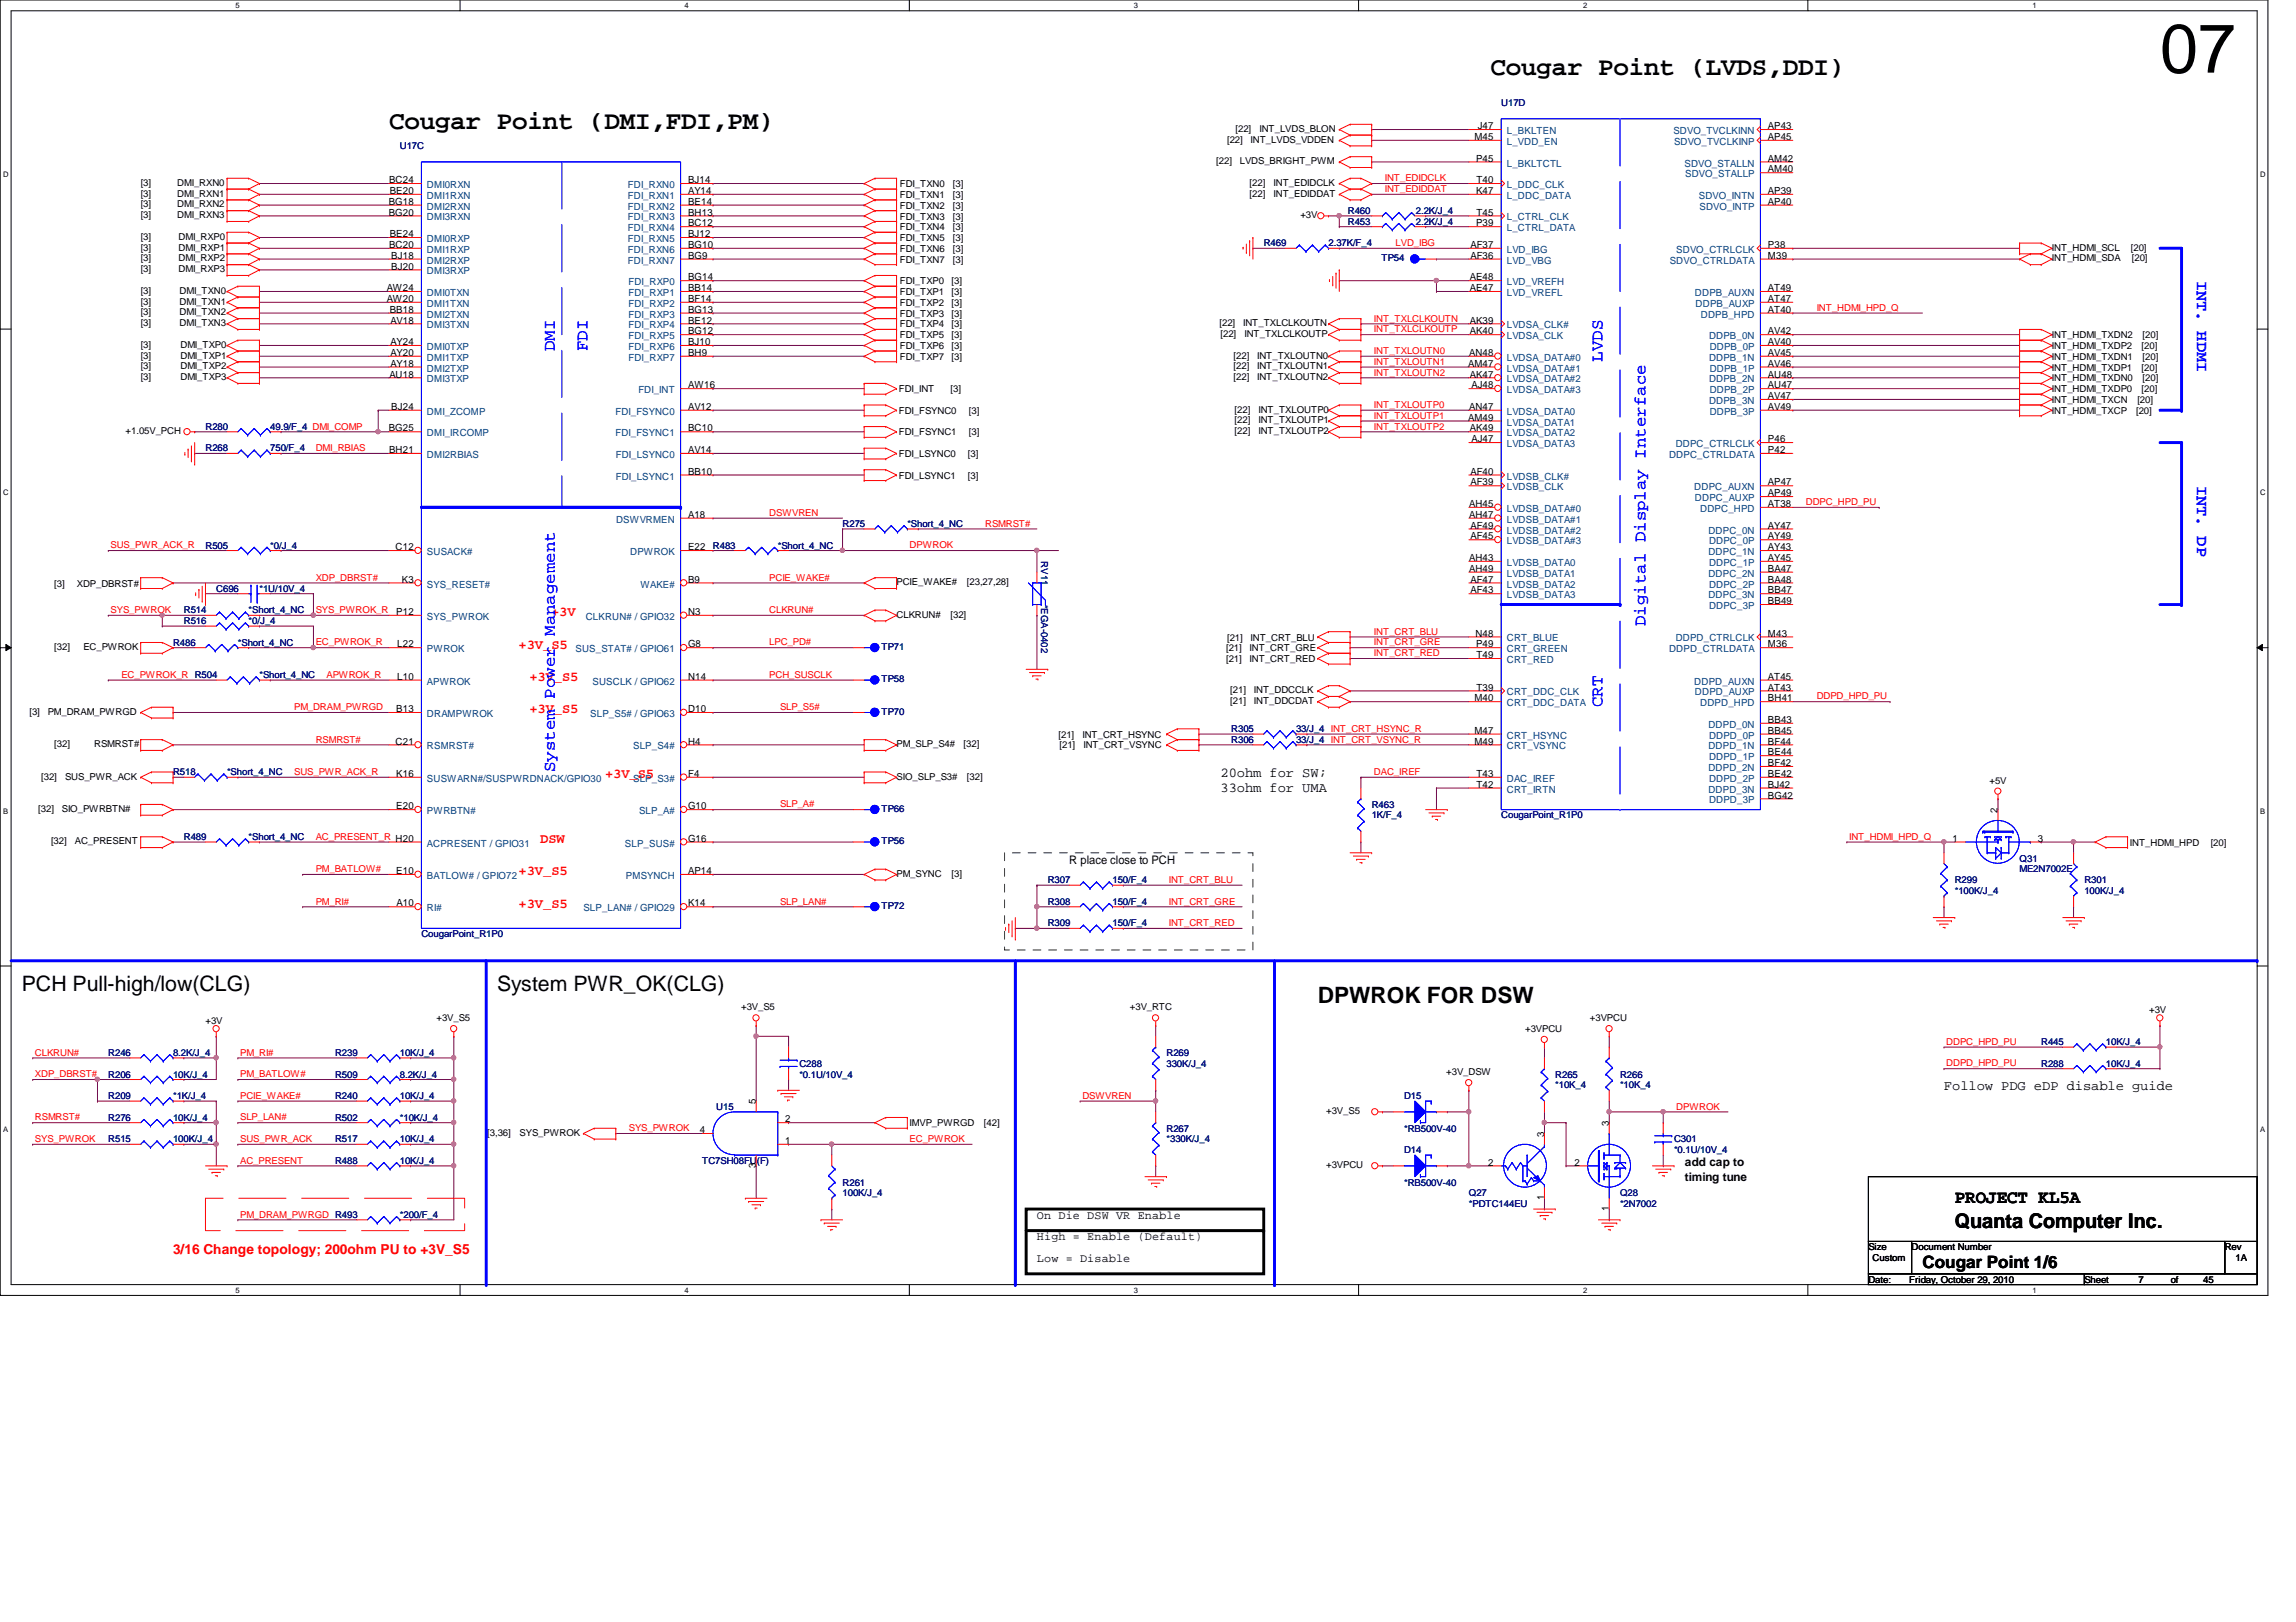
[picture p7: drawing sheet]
<svg xmlns="http://www.w3.org/2000/svg" width="297mm" height="210mm" viewBox="0 0 297 210" stroke-linecap="round" stroke-linejoin="round" font-family="sans-serif">
<defs><g id="words">
<text font-size="8.9" x="279.4" y="9.4">07</text>
<g font-size="3.3">
<text x="192.8" y="9.7">Cougar Point (LVDS,DDI)</text>
<text x="50.3" y="16.7">Cougar Point (DMI,FDI,PM)</text>
</g>
<text font-size="2.9" x="170.5" y="129.8">DPWROK FOR DSW</text>
<g font-size="2.8">
<text x="2.8" y="128.2">PCH Pull-high/low(CLG)</text>
<text x="64.3" y="128.2">System PWR_OK(CLG)</text>
</g>
<text font-size="2.6" x="252.9" y="158.9">Quanta Computer Inc.</text>
<text font-size="2.4" x="252.9" y="155.6">PROJECT KL5A</text>
<g font-size="2.2" fill="#00f">
<text x="284.2" y="36.3" transform="rotate(90 284.2 36.3)">INT. HDMI</text>
<text x="71.8" y="45.4" transform="rotate(-90 71.8 45.4)">DMI</text>
<text x="76" y="45.4" transform="rotate(-90 76 45.4)">FDI</text>
<text x="207.3" y="46.8" transform="rotate(-90 207.3 46.8)">LVDS</text>
<text x="284.2" y="62.9" transform="rotate(90 284.2 62.9)">INT. DP</text>
<text x="212.9" y="81" transform="rotate(-90 212.9 81)">Digital Display Interface</text>
<text x="207.3" y="91.5" transform="rotate(-90 207.3 91.5)">CRT</text>
<text x="71.8" y="99.9" transform="rotate(-90 71.8 99.9)">System Power Management</text>
</g>
<text font-size="2.2" x="248.7" y="164.1">Cougar Point 1/6</text>
<g font-size="1.8" fill="#f00">
<text x="67.1" y="83.9">+3V_S5</text>
<text x="71.3" y="79.8">+3V</text>
<text x="68.5" y="88.1">+3V_S5</text>
<text x="68.5" y="92.3">+3V_S5</text>
<text x="78.3" y="100.7">+3V_S5</text>
<text x="67.1" y="113.3">+3V_S5</text>
<text x="69.9" y="109.1">DSW</text>
<text x="67.1" y="117.5">+3V_S5</text>
<text x="22.4" y="162.3">3/16 Change topology; 200ohm PU to +3V_S5</text>
</g>
<g font-size="1.8">
<text x="157.9" y="100.6">20ohm for SW;</text>
<text x="157.9" y="102.5">33ohm for UMA</text>
<text x="251.5" y="141.1">Follow PDG eDP disable guide</text>
</g>
<g font-size="1.5">
<text x="138.3" y="111.8">R place close to PCH</text>
<text x="218" y="150.9">add cap to</text>
<text x="218" y="152.8">timing tune</text>
<text x="134.2" y="157.7">On Die DSW VR Enable</text>
<text x="134.2" y="160.5">High = Enable (Default)</text>
<text x="134.2" y="163.3">Low = Disable</text>
</g>
<g font-size="1.3">
<text x="191.2" y="16.7">J47</text>
<text x="228.7" y="16.7">AP43</text>
<text x="50.3" y="23.7">BC24</text>
<text x="89" y="23.7">BJ14</text>
<text x="190.8" y="18.1">M45</text>
<text x="191" y="20.9">P45</text>
<text x="191" y="23.7">T40</text>
<text x="228.7" y="18.1">AP45</text>
<text x="228.7" y="22.3">AM40</text>
<text x="228.7" y="20.9">AM42</text>
<text x="50.3" y="26.5">BG18</text>
<text x="50.3" y="27.9">BG20</text>
<text x="50.4" y="25.1">BE20</text>
<text x="89" y="25.1">AY14</text>
<text x="89" y="26.5">BE14</text>
<text x="89" y="27.9">BH13</text>
<text x="89" y="29.3">BC12</text>
<text x="191" y="29.3">P39</text>
<text x="191" y="25.1">K47</text>
<text x="191" y="27.9">T45</text>
<text x="228.7" y="26.5">AP40</text>
<text x="228.7" y="25.1">AP39</text>
<text x="50.3" y="32.1">BC20</text>
<text x="50.4" y="30.7">BE24</text>
<text x="50.6" y="33.5">BJ18</text>
<text x="50.6" y="34.9">BJ20</text>
<text x="89" y="30.7">BJ12</text>
<text x="89" y="32.1">BG10</text>
<text x="89" y="33.5">BG9</text>
<text x="190.2" y="32.1">AF37</text>
<text x="190.2" y="33.5">AF36</text>
<text x="228.7" y="32.1">P38</text>
<text x="228.7" y="33.5">M39</text>
<text x="50" y="37.7">AW24</text>
<text x="50" y="39.1">AW20</text>
<text x="50.4" y="40.5">BB18</text>
<text x="50.5" y="41.9">AV18</text>
<text x="89" y="36.3">BG14</text>
<text x="89" y="37.7">BB14</text>
<text x="89" y="39.1">BF14</text>
<text x="89" y="40.5">BG13</text>
<text x="89" y="41.9">BE12</text>
<text x="190.2" y="41.9">AK39</text>
<text x="190.2" y="36.3">AE48</text>
<text x="190.2" y="37.7">AE47</text>
<text x="228.7" y="37.7">AT49</text>
<text x="228.7" y="39.1">AT47</text>
<text x="228.7" y="40.5">AT40</text>
<text x="50.5" y="44.7">AY24</text>
<text x="50.5" y="46.1">AY20</text>
<text x="50.5" y="47.5">AY18</text>
<text x="89" y="43.3">BG12</text>
<text x="89" y="44.7">BJ10</text>
<text x="89" y="46.1">BH9</text>
<text x="189.9" y="47.5">AM47</text>
<text x="190.1" y="46.1">AN48</text>
<text x="190.2" y="43.3">AK40</text>
<text x="228.7" y="43.3">AV42</text>
<text x="228.7" y="46.1">AV45</text>
<text x="228.7" y="44.7">AV40</text>
<text x="228.7" y="47.5">AV46</text>
<text x="50.4" y="48.9">AU18</text>
<text x="50.6" y="53">BJ24</text>
<text x="89" y="53">AV12</text>
<text x="89" y="50.2">AW16</text>
<text x="190.1" y="53">AN47</text>
<text x="190.2" y="48.9">AK47</text>
<text x="190.4" y="50.2">AJ48</text>
<text x="228.7" y="48.9">AU48</text>
<text x="228.7" y="51.6">AV47</text>
<text x="228.7" y="50.2">AU47</text>
<text x="228.7" y="53">AV49</text>
<text x="50.3" y="55.8">BG25</text>
<text x="50.3" y="58.6">BH21</text>
<text x="89" y="55.8">BC10</text>
<text x="89" y="58.6">AV14</text>
<text x="189.9" y="54.4">AM49</text>
<text x="190.2" y="55.8">AK49</text>
<text x="190.4" y="57.2">AJ47</text>
<text x="228.7" y="57.2">P46</text>
<text x="228.7" y="58.6">P42</text>
<text x="89" y="61.4">BB10</text>
<text x="190.1" y="65.6">AH45</text>
<text x="190.2" y="61.4">AF40</text>
<text x="190.2" y="62.8">AF39</text>
<text x="228.7" y="62.8">AP47</text>
<text x="228.7" y="64.2">AP49</text>
<text x="228.7" y="65.6">AT38</text>
<text x="51.2" y="71.2">C12</text>
<text x="89" y="71.2">E22</text>
<text x="89" y="67">A18</text>
<text x="190.1" y="67">AH47</text>
<text x="190.2" y="68.4">AF49</text>
<text x="190.2" y="69.8">AF45</text>
<text x="228.7" y="68.4">AY47</text>
<text x="228.7" y="71.2">AY43</text>
<text x="228.7" y="69.8">AY49</text>
<text x="52" y="75.4">K3</text>
<text x="89" y="75.4">B9</text>
<text x="190.1" y="72.6">AH43</text>
<text x="190.1" y="74">AH49</text>
<text x="190.2" y="75.4">AF47</text>
<text x="190.2" y="76.8">AF43</text>
<text x="228.7" y="74">BA47</text>
<text x="228.7" y="76.8">BB47</text>
<text x="228.7" y="72.6">AY45</text>
<text x="228.7" y="75.4">BA48</text>
<text x="51.3" y="79.6">P12</text>
<text x="51.4" y="83.8">L22</text>
<text x="89" y="83.8">G8</text>
<text x="89" y="79.6">N3</text>
<text x="190.9" y="82.4">N48</text>
<text x="191" y="83.8">P49</text>
<text x="228.7" y="78.2">BB49</text>
<text x="228.7" y="82.4">M43</text>
<text x="228.7" y="83.8">M36</text>
<text x="51.4" y="88">L10</text>
<text x="89" y="88">N14</text>
<text x="191" y="89.4">T39</text>
<text x="191" y="85.2">T49</text>
<text x="228.7" y="88">AT45</text>
<text x="228.7" y="89.4">AT43</text>
<text x="51.3" y="92.2">B13</text>
<text x="89" y="92.2">D10</text>
<text x="190.8" y="90.8">M40</text>
<text x="190.8" y="95">M47</text>
<text x="228.7" y="93.6">BB43</text>
<text x="228.7" y="95">BB45</text>
<text x="228.7" y="90.8">BH41</text>
<text x="51.2" y="96.4">C21</text>
<text x="51.3" y="100.5">K16</text>
<text x="89" y="100.5">F4</text>
<text x="89" y="96.4">H4</text>
<text x="190.8" y="96.4">M49</text>
<text x="191" y="101.9">T42</text>
<text x="191" y="100.5">T43</text>
<text x="228.7" y="99.1">BF42</text>
<text x="228.7" y="101.9">BJ42</text>
<text x="228.7" y="96.4">BF44</text>
<text x="228.7" y="100.5">BE42</text>
<text x="228.7" y="97.7">BE44</text>
<text x="51.3" y="104.7">E20</text>
<text x="89" y="104.7">G10</text>
<text x="228.7" y="103.3">BG42</text>
<text x="258.4" y="105.2" transform="rotate(-90 258.4 105.2)">2</text>
<text x="51.3" y="113.1">E10</text>
<text x="89" y="113.1">AP14</text>
<text x="89" y="108.9">G16</text>
<text x="252.6" y="108.9">1</text>
<text x="263.6" y="108.9">3</text>
<text x="51.3" y="117.3">A10</text>
<text x="89" y="117.3">K14</text>
<text x="97.8" y="142.9" transform="rotate(-90 97.8 142.9)">5</text>
<text x="90.5" y="146.6">4</text>
<text x="101.6" y="145.2">2</text>
<text x="101.6" y="148">1</text>
<text x="199.8" y="147.1" transform="rotate(-90 199.8 147.1)">3</text>
<text x="208.1" y="145.7" transform="rotate(-90 208.1 145.7)">3</text>
<text x="97.8" y="151.1" transform="rotate(-90 97.8 151.1)">3</text>
<text x="192.5" y="150.8">2</text>
<text x="199.8" y="155.3" transform="rotate(-90 199.8 155.3)">1</text>
<text x="203.7" y="150.8">2</text>
<text x="208.1" y="156.7" transform="rotate(-90 208.1 156.7)">1</text>
</g>
<g font-size="1.3" fill="#004080">
<text x="194.9" y="17.4">L_BKLTEN</text>
<text x="216.5" y="17.4">SDVO_TVCLKINN</text>
<text x="194.9" y="21.5">L_BKLTCTL</text>
<text x="194.9" y="18.8">L_VDD_EN</text>
<text x="216.6" y="18.8">SDVO_TVCLKINP</text>
<text x="217.9" y="21.5">SDVO_STALLN</text>
<text x="218" y="22.9">SDVO_STALLP</text>
<text x="55.2" y="24.3">DMI0RXN</text>
<text x="55.2" y="25.7">DMI1RXN</text>
<text x="55.2" y="27.1">DMI2RXN</text>
<text x="55.2" y="28.5">DMI3RXN</text>
<text x="81.2" y="24.3">FDI_RXN0</text>
<text x="81.2" y="25.7">FDI_RXN1</text>
<text x="81.2" y="27.1">FDI_RXN2</text>
<text x="81.2" y="28.5">FDI_RXN3</text>
<text x="81.2" y="29.9">FDI_RXN4</text>
<text x="194.9" y="28.5">L_CTRL_CLK</text>
<text x="194.9" y="29.9">L_CTRL_DATA</text>
<text x="194.9" y="24.3">L_DDC_CLK</text>
<text x="194.9" y="25.7">L_DDC_DATA</text>
<text x="219.8" y="25.7">SDVO_INTN</text>
<text x="219.9" y="27.1">SDVO_INTP</text>
<text x="55.2" y="31.3">DMI0RXP</text>
<text x="55.2" y="32.7">DMI1RXP</text>
<text x="55.2" y="34.1">DMI2RXP</text>
<text x="55.2" y="35.5">DMI3RXP</text>
<text x="81.2" y="31.3">FDI_RXN5</text>
<text x="81.2" y="32.7">FDI_RXN6</text>
<text x="81.2" y="34.1">FDI_RXN7</text>
<text x="194.9" y="32.7">LVD_IBG</text>
<text x="194.9" y="34.1">LVD_VBG</text>
<text x="216" y="34.1">SDVO_CTRLDATA</text>
<text x="216.9" y="32.7">SDVO_CTRLCLK</text>
<text x="55.2" y="38.3">DMI0TXN</text>
<text x="55.2" y="39.7">DMI1TXN</text>
<text x="55.2" y="41.1">DMI2TXN</text>
<text x="81.3" y="36.9">FDI_RXP0</text>
<text x="81.3" y="38.3">FDI_RXP1</text>
<text x="81.3" y="39.7">FDI_RXP2</text>
<text x="81.3" y="41.1">FDI_RXP3</text>
<text x="194.9" y="36.9">LVD_VREFH</text>
<text x="194.9" y="38.3">LVD_VREFL</text>
<text x="219.3" y="38.3">DDPB_AUXN</text>
<text x="219.4" y="39.7">DDPB_AUXP</text>
<text x="220" y="41.1">DDPB_HPD</text>
<text x="55.2" y="42.5">DMI3TXN</text>
<text x="55.2" y="45.3">DMI0TXP</text>
<text x="55.2" y="46.7">DMI1TXP</text>
<text x="81.3" y="42.5">FDI_RXP4</text>
<text x="81.3" y="43.9">FDI_RXP5</text>
<text x="81.3" y="45.3">FDI_RXP6</text>
<text x="81.3" y="46.7">FDI_RXP7</text>
<text x="194.9" y="42.5">LVDSA_CLK#</text>
<text x="194.9" y="43.9">LVDSA_CLK</text>
<text x="194.9" y="46.7">LVDSA_DATA#0</text>
<text x="221.1" y="43.9">DDPB_0N</text>
<text x="221.1" y="46.7">DDPB_1N</text>
<text x="221.2" y="45.3">DDPB_0P</text>
<text x="55.2" y="48.1">DMI2TXP</text>
<text x="55.2" y="49.5">DMI3TXP</text>
<text x="55.2" y="53.7">DMI_ZCOMP</text>
<text x="79.6" y="53.7">FDI_FSYNC0</text>
<text x="82.6" y="50.9">FDI_INT</text>
<text x="194.9" y="48.1">LVDSA_DATA#1</text>
<text x="194.9" y="49.5">LVDSA_DATA#2</text>
<text x="194.9" y="50.9">LVDSA_DATA#3</text>
<text x="194.9" y="53.7">LVDSA_DATA0</text>
<text x="221.1" y="49.5">DDPB_2N</text>
<text x="221.1" y="52.3">DDPB_3N</text>
<text x="221.2" y="48.1">DDPB_1P</text>
<text x="221.2" y="50.9">DDPB_2P</text>
<text x="221.2" y="53.7">DDPB_3P</text>
<text x="55.2" y="56.5">DMI_IRCOMP</text>
<text x="55.2" y="59.3">DMI2RBIAS</text>
<text x="79.6" y="56.5">FDI_FSYNC1</text>
<text x="79.7" y="59.3">FDI_LSYNC0</text>
<text x="194.9" y="55.1">LVDSA_DATA1</text>
<text x="194.9" y="56.5">LVDSA_DATA2</text>
<text x="194.9" y="57.9">LVDSA_DATA3</text>
<text x="215.9" y="59.3">DDPC_CTRLDATA</text>
<text x="216.8" y="57.9">DDPC_CTRLCLK</text>
<text x="79.7" y="62.1">FDI_LSYNC1</text>
<text x="194.9" y="62.1">LVDSB_CLK#</text>
<text x="194.9" y="63.5">LVDSB_CLK</text>
<text x="219.2" y="63.5">DDPC_AUXN</text>
<text x="219.3" y="64.9">DDPC_AUXP</text>
<text x="55.2" y="71.8">SUSACK#</text>
<text x="79.7" y="67.6">DSWVRMEN</text>
<text x="81.5" y="71.8">DPWROK</text>
<text x="194.9" y="66.3">LVDSB_DATA#0</text>
<text x="194.9" y="67.6">LVDSB_DATA#1</text>
<text x="194.9" y="69">LVDSB_DATA#2</text>
<text x="194.9" y="70.4">LVDSB_DATA#3</text>
<text x="220" y="66.3">DDPC_HPD</text>
<text x="221" y="69">DDPC_0N</text>
<text x="221" y="71.8">DDPC_1N</text>
<text x="221.1" y="70.4">DDPC_0P</text>
<text x="55.2" y="76">SYS_RESET#</text>
<text x="82.8" y="76">WAKE#</text>
<text x="194.9" y="73.2">LVDSB_DATA0</text>
<text x="194.9" y="74.6">LVDSB_DATA1</text>
<text x="194.9" y="76">LVDSB_DATA2</text>
<text x="194.9" y="77.4">LVDSB_DATA3</text>
<text x="221" y="74.6">DDPC_2N</text>
<text x="221" y="77.4">DDPC_3N</text>
<text x="221.1" y="73.2">DDPC_1P</text>
<text x="221.1" y="76">DDPC_2P</text>
<text x="55.2" y="80.2">SYS_PWROK</text>
<text x="75.8" y="80.2">CLKRUN# / GPIO32</text>
<text x="194.9" y="83">CRT_BLUE</text>
<text x="216.8" y="83">DDPD_CTRLCLK</text>
<text x="221.1" y="78.8">DDPC_3P</text>
<text x="55.2" y="84.4">PWROK</text>
<text x="55.2" y="88.6">APWROK</text>
<text x="74.5" y="84.4">SUS_STAT# / GPIO61</text>
<text x="76.7" y="88.6">SUSCLK / GPIO62</text>
<text x="194.9" y="84.4">CRT_GREEN</text>
<text x="194.9" y="85.8">CRT_RED</text>
<text x="215.9" y="84.4">DDPD_CTRLDATA</text>
<text x="219.2" y="88.6">DDPD_AUXN</text>
<text x="55.2" y="92.8">DRAMPWROK</text>
<text x="76.4" y="92.8">SLP_S5# / GPIO63</text>
<text x="194.9" y="90">CRT_DDC_CLK</text>
<text x="194.9" y="91.4">CRT_DDC_DATA</text>
<text x="194.9" y="95.6">CRT_HSYNC</text>
<text x="219.3" y="90">DDPD_AUXP</text>
<text x="220" y="91.4">DDPD_HPD</text>
<text x="221" y="94.2">DDPD_0N</text>
<text x="221.1" y="95.6">DDPD_0P</text>
<text x="55.2" y="101.2">SUSWARN#/SUSPWRDNACK/GPIO30</text>
<text x="55.2" y="97">RSMRST#</text>
<text x="81.9" y="101.2">SLP_S3#</text>
<text x="81.9" y="97">SLP_S4#</text>
<text x="194.9" y="97">CRT_VSYNC</text>
<text x="194.9" y="101.2">DAC_IREF</text>
<text x="221" y="99.8">DDPD_2N</text>
<text x="221" y="97">DDPD_1N</text>
<text x="221.1" y="101.2">DDPD_2P</text>
<text x="221.1" y="98.4">DDPD_1P</text>
<text x="55.2" y="105.4">PWRBTN#</text>
<text x="82.7" y="105.4">SLP_A#</text>
<text x="194.9" y="102.6">CRT_IRTN</text>
<text x="221" y="102.6">DDPD_3N</text>
<text x="221.1" y="104">DDPD_3P</text>
<text x="55.2" y="109.6">ACPRESENT / GPIO31</text>
<text x="55.2" y="113.7">BATLOW# / GPIO72</text>
<text x="80.9" y="109.6">SLP_SUS#</text>
<text x="81" y="113.7">PMSYNCH</text>
<text x="55.2" y="117.9">RI#</text>
<text x="75.5" y="117.9">SLP_LAN# / GPIO29</text>
</g>
<g font-size="1.2">
<text x="159.8" y="17.1">[22]</text>
<text x="162.9" y="17.1">INT_LVDS_BLON</text>
<text x="157.3" y="21.3">[22]</text>
<text x="158.7" y="18.5">[22]</text>
<text x="160.4" y="21.3">LVDS_BRIGHT_PWM</text>
<text x="161.8" y="18.5">INT_LVDS_VDDEN</text>
<text x="18.2" y="24">[3]</text>
<text x="18.2" y="25.4">[3]</text>
<text x="18.2" y="26.8">[3]</text>
<text x="18.2" y="28.2">[3]</text>
<text x="22.9" y="24">DMI_RXN0</text>
<text x="22.9" y="25.4">DMI_RXN1</text>
<text x="22.9" y="26.8">DMI_RXN2</text>
<text x="22.9" y="28.2">DMI_RXN3</text>
<text x="116.4" y="24.2">FDI_TXN0</text>
<text x="116.4" y="25.6">FDI_TXN1</text>
<text x="116.4" y="27">FDI_TXN2</text>
<text x="116.4" y="28.4">FDI_TXN3</text>
<text x="116.4" y="29.8">FDI_TXN4</text>
<text x="123.3" y="24.2">[3]</text>
<text x="123.3" y="25.6">[3]</text>
<text x="123.3" y="27">[3]</text>
<text x="123.3" y="28.4">[3]</text>
<text x="123.3" y="29.8">[3]</text>
<text x="161.7" y="24">[22]</text>
<text x="161.7" y="25.4">[22]</text>
<text x="164.8" y="24">INT_EDIDCLK</text>
<text x="164.8" y="25.4">INT_EDIDDAT</text>
<text x="168.2" y="28.2">+3V</text>
<text x="18.2" y="31">[3]</text>
<text x="18.2" y="32.4">[3]</text>
<text x="18.2" y="33.8">[3]</text>
<text x="18.2" y="35.2">[3]</text>
<text x="23.1" y="31">DMI_RXP0</text>
<text x="23.1" y="32.4">DMI_RXP1</text>
<text x="23.1" y="33.8">DMI_RXP2</text>
<text x="23.1" y="35.2">DMI_RXP3</text>
<text x="116.4" y="31.2">FDI_TXN5</text>
<text x="116.4" y="32.6">FDI_TXN6</text>
<text x="116.4" y="34">FDI_TXN7</text>
<text x="123.3" y="31.2">[3]</text>
<text x="123.3" y="32.6">[3]</text>
<text x="123.3" y="34">[3]</text>
<text x="265.5" y="33.8">INT_HDMI_SDA</text>
<text x="265.5" y="32.4">INT_HDMI_SCL</text>
<text x="275.7" y="32.4">[20]</text>
<text x="275.8" y="33.8">[20]</text>
<text x="18.2" y="38">[3]</text>
<text x="18.2" y="39.4">[3]</text>
<text x="18.2" y="40.8">[3]</text>
<text x="23.2" y="38">DMI_TXN0</text>
<text x="23.2" y="39.4">DMI_TXN1</text>
<text x="23.2" y="40.8">DMI_TXN2</text>
<text x="116.4" y="38.2">FDI_TXP1</text>
<text x="116.4" y="36.8">FDI_TXP0</text>
<text x="116.4" y="39.6">FDI_TXP2</text>
<text x="116.4" y="41">FDI_TXP3</text>
<text x="123.1" y="38.2">[3]</text>
<text x="123.1" y="36.8">[3]</text>
<text x="123.1" y="39.6">[3]</text>
<text x="123.1" y="41">[3]</text>
<text x="18.2" y="42.2">[3]</text>
<text x="18.2" y="45">[3]</text>
<text x="18.2" y="46.4">[3]</text>
<text x="18.2" y="47.8">[3]</text>
<text x="23.2" y="42.2">DMI_TXN3</text>
<text x="23.4" y="45">DMI_TXP0</text>
<text x="23.4" y="46.4">DMI_TXP1</text>
<text x="23.4" y="47.8">DMI_TXP2</text>
<text x="116.4" y="42.4">FDI_TXP4</text>
<text x="116.4" y="43.8">FDI_TXP5</text>
<text x="116.4" y="45.2">FDI_TXP6</text>
<text x="116.4" y="46.6">FDI_TXP7</text>
<text x="123.1" y="42.4">[3]</text>
<text x="123.1" y="43.8">[3]</text>
<text x="123.1" y="45.2">[3]</text>
<text x="123.1" y="46.6">[3]</text>
<text x="157.8" y="42.2">[22]</text>
<text x="157.9" y="43.6">[22]</text>
<text x="159.6" y="46.4">[22]</text>
<text x="159.6" y="47.8">[22]</text>
<text x="160.8" y="42.2">INT_TXLCLKOUTN</text>
<text x="161" y="43.6">INT_TXLCLKOUTP</text>
<text x="162.6" y="46.4">INT_TXLOUTN0</text>
<text x="162.6" y="47.8">INT_TXLOUTN1</text>
<text x="265.5" y="46.6">INT_HDMI_TXDN1</text>
<text x="265.5" y="48">INT_HDMI_TXDP1</text>
<text x="265.5" y="43.8">INT_HDMI_TXDN2</text>
<text x="265.5" y="45.2">INT_HDMI_TXDP2</text>
<text x="277.1" y="48">[20]</text>
<text x="277.1" y="45.2">[20]</text>
<text x="277.2" y="46.6">[20]</text>
<text x="277.2" y="43.8">[20]</text>
<text x="18.2" y="49.2">[3]</text>
<text x="23.4" y="49.2">DMI_TXP3</text>
<text x="116.3" y="50.8">FDI_INT</text>
<text x="116.3" y="53.6">FDI_FSYNC0</text>
<text x="123" y="50.8">[3]</text>
<text x="125.3" y="53.6">[3]</text>
<text x="159.6" y="49.2">[22]</text>
<text x="159.7" y="53.4">[22]</text>
<text x="162.6" y="49.2">INT_TXLOUTN2</text>
<text x="162.8" y="53.4">INT_TXLOUTP0</text>
<text x="265.5" y="52.2">INT_HDMI_TXCN</text>
<text x="265.5" y="53.6">INT_HDMI_TXCP</text>
<text x="265.5" y="49.4">INT_HDMI_TXDN0</text>
<text x="265.5" y="50.8">INT_HDMI_TXDP0</text>
<text x="276.3" y="53.6">[20]</text>
<text x="276.5" y="52.2">[20]</text>
<text x="277.1" y="50.8">[20]</text>
<text x="277.2" y="49.4">[20]</text>
<text x="16.3" y="56.2">+1.05V_PCH</text>
<text x="116.3" y="56.3">FDI_FSYNC1</text>
<text x="116.3" y="59.1">FDI_LSYNC0</text>
<text x="125.2" y="59.1">[3]</text>
<text x="125.3" y="56.3">[3]</text>
<text x="159.7" y="54.8">[22]</text>
<text x="159.7" y="56.2">[22]</text>
<text x="162.8" y="54.8">INT_TXLOUTP1</text>
<text x="162.8" y="56.2">INT_TXLOUTP2</text>
<text x="116.3" y="61.9">FDI_LSYNC1</text>
<text x="125.2" y="61.9">[3]</text>
<text x="7" y="75.9">[3]</text>
<text x="9.9" y="75.9">XDP_DBRST#</text>
<text x="116" y="75.7">PCIE_WAKE#</text>
<text x="125.1" y="75.7">[23,27,28]</text>
<text x="116" y="79.9">CLKRUN#</text>
<text x="123" y="79.9">[32]</text>
<text x="158.7" y="82.9">[21]</text>
<text x="161.8" y="82.9">INT_CRT_BLU</text>
<text x="7" y="84.1">[32]</text>
<text x="10.8" y="84.1">EC_PWROK</text>
<text x="158.6" y="85.7">[21]</text>
<text x="158.6" y="84.3">[21]</text>
<text x="159.2" y="89.7">[21]</text>
<text x="161.7" y="85.7">INT_CRT_RED</text>
<text x="161.7" y="84.3">INT_CRT_GRE</text>
<text x="162.2" y="89.7">INT_DDCCLK</text>
<text x="3.8" y="92.5">[3]</text>
<text x="6.2" y="92.5">PM_DRAM_PWRGD</text>
<text x="136.9" y="95.5">[21]</text>
<text x="140" y="95.5">INT_CRT_HSYNC</text>
<text x="159.2" y="91.1">[21]</text>
<text x="162.2" y="91.1">INT_DDCDAT</text>
<text x="5.3" y="100.9">[32]</text>
<text x="7" y="96.7">[32]</text>
<text x="8.4" y="100.9">SUS_PWR_ACK</text>
<text x="12.2" y="96.7">RSMRST#</text>
<text x="116" y="96.7">PM_SLP_S4#</text>
<text x="116" y="100.9">SIO_SLP_S3#</text>
<text x="124.7" y="96.7">[32]</text>
<text x="125.1" y="100.9">[32]</text>
<text x="137.1" y="96.9">[21]</text>
<text x="140.2" y="96.9">INT_CRT_VSYNC</text>
<text x="257.4" y="101.4">+5V</text>
<text x="4.9" y="105.1">[32]</text>
<text x="8" y="105.1">SIO_PWRBTN#</text>
<text x="6.6" y="109.3">[32]</text>
<text x="9.7" y="109.3">AC_PRESENT</text>
<text x="116" y="113.5">PM_SYNC</text>
<text x="123.1" y="113.5">[3]</text>
<text x="275.5" y="109.4">INT_HDMI_HPD</text>
<text x="286" y="109.4">[20]</text>
<text x="95.9" y="130.8">+3V_S5</text>
<text x="146.2" y="130.8">+3V_RTC</text>
<text x="278" y="131.1">+3V</text>
<text x="26.6" y="132.5">+3V</text>
<text x="56.5" y="132.2">+3V_S5</text>
<text x="197.3" y="133.6">+3VPCU</text>
<text x="205.7" y="132.2">+3VPCU</text>
<text x="187.1" y="139.1">+3V_DSW</text>
<text x="63" y="147">[3,36]</text>
<text x="67.2" y="147">SYS_PWROK</text>
<text x="117.7" y="145.8">IMVP_PWRGD</text>
<text x="127.3" y="145.8">[42]</text>
<text x="171.6" y="144.2">+3V_S5</text>
<text x="171.6" y="151.2">+3VPCU</text>
<text x="241.7" y="161.8">Size</text>
<text x="247.3" y="161.8">Document Number</text>
<text x="287.8" y="161.8">Rev</text>
<text x="241.7" y="166">Date:</text>
<text x="242.3" y="163.2">Custom</text>
<text x="247" y="166">Friday, October 29, 2010</text>
<text x="269.7" y="166">Sheet</text>
<text x="276.6" y="166">7</text>
<text x="280.8" y="166">of</text>
<text x="285" y="166">45</text>
<text x="289.2" y="163.2">1A</text>
</g>
<g font-size="1.2" fill="#000080">
<text x="194.2" y="13.7">U17D</text>
<text x="51.7" y="19.3">U17C</text>
<text x="174.4" y="27.7">R460</text>
<text x="174.4" y="29.1">R453</text>
<text x="183.2" y="27.7">2.2K/J_4</text>
<text x="183.2" y="29.1">2.2K/J_4</text>
<text x="163.5" y="31.9">R469</text>
<text x="171.9" y="31.9">2.37K/F_4</text>
<text x="178.7" y="33.8">TP54</text>
<text x="26.6" y="55.6">R280</text>
<text x="26.6" y="58.4">R268</text>
<text x="35" y="55.6">49.9/F_4 DMI_COMP</text>
<text x="35" y="58.4">750/F_4</text>
<text x="26.6" y="71">R505</text>
<text x="35" y="71">*0/J_4</text>
<text x="92.2" y="71">R483</text>
<text x="100.6" y="71">*Short_4_NC</text>
<text x="109" y="68.2">R275</text>
<text x="117.4" y="68.2">*Short_4_NC</text>
<text x="28" y="76.6">C696</text>
<text x="33.6" y="76.6">*1U/10V_4</text>
<text x="134.7" y="72.6" transform="rotate(90 134.7 72.6)">RV11</text>
<text x="22.4" y="83.6">R486</text>
<text x="23.8" y="80.8">R516</text>
<text x="23.8" y="79.4">R514</text>
<text x="30.8" y="83.6">*Short_4_NC</text>
<text x="32.2" y="80.8">*0/J_4</text>
<text x="32.2" y="79.4">*Short_4_NC</text>
<text x="134.7" y="78.2" transform="rotate(90 134.7 78.2)">*EGA-0402</text>
<text x="33.6" y="87.8">*Short_4_NC</text>
<text x="114" y="84.1">TP71</text>
<text x="114" y="88.3">TP58</text>
<text x="114" y="92.5">TP70</text>
<text x="159.3" y="94.7">R305</text>
<text x="167.7" y="94.7">33/J_4 INT_CRT_HSYNC_R</text>
<text x="22.4" y="100.3">R518</text>
<text x="29.4" y="100.3">*Short_4_NC</text>
<text x="159.3" y="96.1">R306</text>
<text x="167.7" y="96.1">33/J_4 INT_CRT_VSYNC_R</text>
<text x="114" y="105.1">TP66</text>
<text x="177.5" y="104.5">R463</text>
<text x="177.5" y="105.9">1K/F_4</text>
<text x="194.2" y="105.9">CougarPoint_R1P0</text>
<text x="23.8" y="108.7">R489</text>
<text x="32.2" y="108.7">*Short_4_NC</text>
<text x="114" y="109.3">TP56</text>
<text x="261.3" y="111.5">Q31</text>
<text x="261.3" y="112.9">ME2N7002E</text>
<text x="114" y="117.6">TP72</text>
<text x="135.5" y="117.1">R308</text>
<text x="135.5" y="114.3">R307</text>
<text x="135.5" y="119.9">R309</text>
<text x="143.9" y="117.1">150/F_4</text>
<text x="143.9" y="114.3">150/F_4</text>
<text x="143.9" y="119.9">150/F_4</text>
<text x="252.9" y="114.3">R299</text>
<text x="252.9" y="115.7">*100K/J_4</text>
<text x="269.7" y="114.3">R301</text>
<text x="269.7" y="115.7">100K/J_4</text>
<text x="54.5" y="121.3">CougarPoint_R1P0</text>
<text x="14" y="136.7">R246</text>
<text x="22.4" y="136.7">8.2K/J_4</text>
<text x="43.3" y="136.7">R239</text>
<text x="51.7" y="136.7">10K/J_4</text>
<text x="150.9" y="136.7">R269</text>
<text x="264.1" y="135.3">R445</text>
<text x="272.5" y="135.3">10K/J_4</text>
<text x="14" y="139.4">R206</text>
<text x="14" y="142.2">R209</text>
<text x="22.4" y="139.4">10K/J_4</text>
<text x="22.4" y="142.2">*1K/J_4</text>
<text x="43.3" y="142.2">R240</text>
<text x="43.3" y="139.4">R509</text>
<text x="51.7" y="142.2">10K/J_4</text>
<text x="51.7" y="139.4">8.2K/J_4</text>
<text x="92.7" y="143.6">U15</text>
<text x="103.4" y="138">C288</text>
<text x="103.4" y="139.4">*0.1U/10V_4</text>
<text x="150.9" y="138">330K/J_4</text>
<text x="181.6" y="142.2">D15</text>
<text x="201.2" y="139.4">R265</text>
<text x="201.2" y="140.8">*10K_4</text>
<text x="209.6" y="139.4">R266</text>
<text x="209.6" y="140.8">*10K_4</text>
<text x="264.1" y="138">R288</text>
<text x="272.5" y="138">10K/J_4</text>
<text x="14" y="145">R276</text>
<text x="14" y="147.8">R515</text>
<text x="22.4" y="145">10K/J_4</text>
<text x="22.4" y="147.8">100K/J_4</text>
<text x="43.3" y="147.8">R517</text>
<text x="43.3" y="145">R502</text>
<text x="51.7" y="147.8">10K/J_4</text>
<text x="51.7" y="145">*10K/J_4</text>
<text x="150.9" y="146.4">R267</text>
<text x="150.9" y="147.8">*330K/J_4</text>
<text x="181.6" y="146.4">*RB500V-40</text>
<text x="181.6" y="149.2">D14</text>
<text x="216.6" y="147.8">C301</text>
<text x="216.6" y="149.2">*0.1U/10V_4</text>
<text x="43.3" y="150.6">R488</text>
<text x="51.7" y="150.6">10K/J_4</text>
<text x="90.8" y="150.6">TC7SH08FU(F)</text>
<text x="109" y="153.4">R261</text>
<text x="109" y="154.8">100K/J_4</text>
<text x="181.6" y="153.4">*RB500V-40</text>
<text x="190" y="154.8">Q27</text>
<text x="209.6" y="154.8">Q28</text>
<text x="51.7" y="157.6">*200/F_4</text>
<text x="190" y="156.2">*PDTC144EU</text>
<text x="209.6" y="156.2">*2N7002</text>
</g>
<g font-size="1.2" fill="#f00">
<text x="179.2" y="23.5">INT_EDIDCLK</text>
<text x="179.2" y="24.8">INT_EDIDDAT</text>
<text x="180.5" y="31.8">LVD_IBG</text>
<text x="177.8" y="41.6">INT_TXLCLKOUTN</text>
<text x="235" y="40.2">INT_HDMI_HPD_Q</text>
<text x="177.8" y="43">INT_TXLCLKOUTP</text>
<text x="177.8" y="45.8">INT_TXLOUTN0</text>
<text x="177.8" y="47.2">INT_TXLOUTN1</text>
<text x="177.8" y="48.6">INT_TXLOUTN2</text>
<text x="177.8" y="52.8">INT_TXLOUTP0</text>
<text x="40.8" y="58.4">DMI_RBIAS</text>
<text x="177.8" y="55.6">INT_TXLOUTP2</text>
<text x="177.8" y="54.2">INT_TXLOUTP1</text>
<text x="233.6" y="65.4">DDPC_HPD_PU</text>
<text x="14.3" y="71">SUS_PWR_ACK_R</text>
<text x="99.5" y="66.8">DSWVREN</text>
<text x="117.7" y="71">DPWROK</text>
<text x="127.5" y="68.2">RSMRST#</text>
<text x="40.8" y="75.1">XDP_DBRST#</text>
<text x="99.5" y="75.1">PCIE_WAKE#</text>
<text x="14.3" y="79.3">SYS_PWROK</text>
<text x="40.8" y="83.5">EC_PWROK_R</text>
<text x="40.8" y="79.3">SYS_PWROK_R</text>
<text x="99.5" y="79.3">CLKRUN#</text>
<text x="99.5" y="83.5">LPC_PD#</text>
<text x="177.8" y="82.1">INT_CRT_BLU</text>
<text x="177.8" y="83.5">INT_CRT_GRE</text>
<text x="15.7" y="87.7">EC_PWROK_R R504</text>
<text x="42.2" y="87.7">APWROK_R</text>
<text x="99.5" y="87.7">PCH_SUSCLK</text>
<text x="177.8" y="84.9">INT_CRT_RED</text>
<text x="38.1" y="91.9">PM_DRAM_PWRGD</text>
<text x="100.9" y="91.9">SLP_S5#</text>
<text x="235" y="90.5">DDPD_HPD_PU</text>
<text x="38.1" y="100.3">SUS_PWR_ACK_R</text>
<text x="40.8" y="96.1">RSMRST#</text>
<text x="177.8" y="100.3">DAC_IREF</text>
<text x="100.9" y="104.5">SLP_A#</text>
<text x="40.8" y="112.9">PM_BATLOW#</text>
<text x="40.8" y="108.7">AC_PRESENT_R H20</text>
<text x="239.2" y="108.7">INT_HDMI_HPD_Q</text>
<text x="40.8" y="117.1">PM_RI#</text>
<text x="100.9" y="117.1">SLP_LAN#</text>
<text x="151.2" y="117.1">INT_CRT_GRE</text>
<text x="151.2" y="119.8">INT_CRT_RED</text>
<text x="151.2" y="114.3">INT_CRT_BLU</text>
<text x="4.5" y="136.6">CLKRUN#</text>
<text x="31.1" y="136.6">PM_RI#</text>
<text x="251.8" y="135.2">DDPC_HPD_PU</text>
<text x="4.5" y="139.4">XDP_DBRST#</text>
<text x="31.1" y="139.4">PM_BATLOW#</text>
<text x="31.1" y="142.2">PCIE_WAKE#</text>
<text x="140" y="142.2">DSWVREN</text>
<text x="216.9" y="143.6">DPWROK</text>
<text x="251.8" y="138">DDPD_HPD_PU</text>
<text x="4.5" y="147.8">SYS_PWROK</text>
<text x="4.5" y="145">RSMRST#</text>
<text x="31.1" y="145">SLP_LAN#</text>
<text x="31.1" y="147.8">SUS_PWR_ACK</text>
<text x="81.4" y="146.4">SYS_PWROK</text>
<text x="117.7" y="147.8">EC_PWROK</text>
<text x="31.1" y="150.6">AC_PRESENT</text>
<text x="31.1" y="157.6">PM_DRAM_PWRGD R493</text>
</g>
<g font-size="1">
<text x="30.5" y="1.1">5</text>
<text x="88.6" y="1.1">4</text>
<text x="146.7" y="1.1">3</text>
<text x="204.8" y="1.1">2</text>
<text x="262.9" y="1.1">1</text>
<text x=".4" y="22.9">D</text>
<text x="292.4" y="22.9">D</text>
<text x=".4" y="64.1">C</text>
<text x="292.4" y="64.1">C</text>
<text x=".4" y="105.3">B</text>
<text x="292.4" y="105.3">B</text>
<text x=".4" y="146.5">A</text>
<text x="292.4" y="146.5">A</text>
<text x="30.5" y="167.3">5</text>
<text x="88.6" y="167.3">4</text>
<text x="146.7" y="167.3">3</text>
<text x="204.8" y="167.3">2</text>
<text x="262.9" y="167.3">1</text>
</g>
</g></defs>
<path d="M0 0h293.4v167.6h-293.4zM1.4 1.4h290.6v164.8h-290.6z" fill="none" stroke="#000" stroke-width=".13"/>
<g fill="#fff">
<path d="M30.5 .2h.5v1.1h-.5z"/>
<path d="M30.5 166.4h.5v1.1h-.5z"/>
</g>
<path d="M59.5 0v1.4M59.5 166.2v1.4" fill="none" stroke="#000" stroke-width=".13"/>
<g fill="#fff">
<path d="M88.6 .2h.5v1.1h-.5z"/>
<path d="M88.6 166.4h.5v1.1h-.5z"/>
</g>
<path d="M117.6 0v1.4M117.6 166.2v1.4" fill="none" stroke="#000" stroke-width=".13"/>
<g fill="#fff">
<path d="M146.7 .2h.5v1.1h-.5z"/>
<path d="M146.7 166.4h.5v1.1h-.5z"/>
</g>
<path d="M175.8 0v1.4M175.8 166.2v1.4" fill="none" stroke="#000" stroke-width=".13"/>
<g fill="#fff">
<path d="M204.8 .2h.6v1.1h-.6z"/>
<path d="M204.8 166.4h.6v1.1h-.6z"/>
</g>
<path d="M233.9 0v1.4M233.9 166.2v1.4" fill="none" stroke="#000" stroke-width=".13"/>
<g fill="#fff">
<path d="M262.9 .2h.6v1.1h-.6z"/>
<path d="M262.9 166.4h.6v1.1h-.6z"/>
<path d="M.4 22h.7v1.1h-.7z"/>
<path d="M292.4 22h.7v1.1h-.7z"/>
<path d="M.4 63.2h.7v1.1h-.7z"/>
<path d="M292.4 63.2h.7v1.1h-.7z"/>
</g>
<path d="M0 42.6h1.4M292 42.6h1.4" fill="none" stroke="#000" stroke-width=".13"/>
<g fill="#fff">
<path d="M.4 104.4h.7v1.1h-.7z"/>
<path d="M292.4 104.4h.6v1.1h-.6z"/>
</g>
<path d="M0 83.8h1.4M.8 83.4l.6 .4-.6 .4zM292 83.8l.7-.4v.8zM292 83.8h1.4" fill="none" stroke="#000" stroke-width=".13"/>
<path d="M.8 83.4l.6 .4-.6 .4zM292 83.8l.7-.4v.8z" fill="#000"/>
<g fill="#fff">
<path d="M.4 145.6h.7v1.1h-.7z"/>
<path d="M292.4 145.6h.6v1.1h-.6z"/>
</g>
<path d="M0 125h1.4M292 125h1.4" fill="none" stroke="#000" stroke-width=".13"/>
<g fill="none" stroke="#800040" stroke-width=".13">
<path d="M33.6 30.7h.1M33.6 32.1h.1M33.6 33.5h.1M33.6 34.9h.1M33.6 37.7h.1M33.6 39.1h.1M33.6 23.7h.1M33.6 25.1h.1M33.6 26.5h.1M33.6 27.9h.1M33.6 30.7h16.7M33.6 32.1h16.7"/>
<path d="M33.6 33.5h16.7M33.6 34.9h16.7M33.6 37.7h16.7M33.6 39.1h16.7M33.6 23.7h16.7M33.6 25.1h16.7M33.6 26.5h16.7M33.6 27.9h16.7M25.2 55.9h.1M25.2 55.9h4.2M33.6 40.5h.1M33.6 41.9h.1"/>
<path d="M33.6 44.7h.1M33.6 46.1h.1M33.6 47.5h.1M33.6 48.9h.1M33.6 40.5h16.7M33.6 41.9h16.7M33.6 44.7h16.7M33.6 46.1h16.7M33.6 47.5h16.7M33.6 48.9h16.7M48.9 53.1h.1M48.9 55.9h.1"/>
<path d="M48.9 55.9h1.4M48.9 53.1h1.4M48.9 53.1v2.8M36.4 71.2h.1M36.4 71.2h13.9M22.4 92.2h.1M22.4 96.4h.1M22.4 92.2h27.9M22.4 96.4h27.9M22.4 104.8h.1M22.4 104.8h27.9M30.8 100.6h.1"/>
<path d="M30.8 100.6h19.5M92.2 113.2h.1M92.2 113.2h19.6M176.1 100.6h.1M176.1 109h.1M176.1 100.6h13.9M176.1 100.6v1.4M176.1 109v1.4M185.8 102h.1M185.8 102h4.2M185.8 102v2.8"/>
</g>
<circle cx="48.9" cy="55.9" r=".29" fill="#f0f"/>
<circle cx="48.9" cy="55.9" r=".29" fill="none" stroke="#f0f" stroke-width=".13"/>
<g fill="none" stroke="#800040" stroke-width=".13">
<path d="M92.2 29.3h.1M92.2 30.7h.1M92.2 32.1h.1M92.2 25.1h.1M92.2 33.5h.1M92.2 23.7h.1M92.2 26.5h.1M92.2 37.7h.1M92.2 36.3h.1M92.2 39.1h.1M92.2 27.9h.1M92.2 29.3h19.6"/>
<path d="M92.2 30.7h19.6M92.2 32.1h19.6M92.2 25.1h19.6M92.2 33.5h19.6M92.2 23.7h19.6M92.2 26.5h19.6M92.2 37.7h19.6M92.2 36.3h19.6M92.2 39.1h19.6M92.2 27.9h19.6M25.2 58.7h.1M25.2 58.7h4.2"/>
<path d="M36.4 55.9h.1M36.4 58.7h.1M36.4 55.9h12.5M36.4 58.7h13.9M92.2 41.9h.1M92.2 43.3h.1M92.2 44.7h.1M92.2 46.1h.1M92.2 40.5h.1M92.2 50.3h.1M92.2 53.1h.1M92.2 55.9h.1"/>
<path d="M92.2 58.7h.1M92.2 55.9h19.6M92.2 58.7h19.6M92.2 41.9h19.6M92.2 43.3h19.6M92.2 44.7h19.6M92.2 46.1h19.6M92.2 40.5h19.6M92.2 50.3h19.6M92.2 53.1h19.6M92.2 61.5h.1M92.2 61.5h19.6"/>
<path d="M14 88h.1M14 88h14M22.4 83.8h.1M22.4 83.8h2.8M40.6 83.8h.1M40.6 83.8h9.7"/>
</g>
<circle cx="40.5" cy="83.8" r=".29" fill="#f0f"/>
<circle cx="40.5" cy="83.8" r=".29" fill="none" stroke="#f0f" stroke-width=".13"/>
<path d="M40.6 79.6h.1M40.6 79.6h9.7" fill="none" stroke="#800040" stroke-width=".13"/>
<circle cx="40.5" cy="79.6" r=".29" fill="#f0f"/>
<circle cx="40.5" cy="79.6" r=".29" fill="none" stroke="#f0f" stroke-width=".13"/>
<path d="M21 79.6h.1M21 79.6h5.6" fill="none" stroke="#800040" stroke-width=".13"/>
<circle cx="21" cy="79.6" r=".29" fill="#f0f"/>
<circle cx="21" cy="79.6" r=".29" fill="none" stroke="#f0f" stroke-width=".13"/>
<path d="M22.4 75.4h.1M22.4 75.4h27.9M92.2 67.1h.1M92.2 67.1h16.8M134.2 71.2h.1M134.2 71.2h2.7M35 88h.1M35 88h15.3M39.2 113.2h.1M39.2 117.3h.1M39.2 113.2h11.1M39.2 117.3h11.1" fill="none" stroke="#800040" stroke-width=".13"/>
<circle cx="134.1" cy="71.2" r=".29" fill="#f0f"/>
<circle cx="134.1" cy="71.2" r=".29" fill="none" stroke="#f0f" stroke-width=".13"/>
<g fill="none" stroke="#800040" stroke-width=".13">
<path d="M177.5 18.2h.1M177.5 16.8h.1M177.5 18.2h12.5M177.5 16.8h12.5M173.3 27.9h.1M173.3 27.9v1.4M177.5 21h.1M177.5 23.7h.1M177.5 25.1h.1M177.5 21h12.5M177.5 23.7h12.5M177.5 25.1h12.5"/>
<path d="M184.4 27.9h.1M184.4 29.3h.1M184.4 27.9h5.6M184.4 29.3h5.6M92.2 75.4h.1M92.2 79.6h.1M92.2 75.4h19.6M92.2 79.6h19.6M109 68.5h.1M109 68.5h2.8M109 68.5v2.7M118.8 68.5h.1"/>
<path d="M118.8 68.5h15.4M92.2 83.8h.1M92.2 88h.1M92.2 83.8h18.2M92.2 88h18.2"/>
</g>
<circle cx="173.2" cy="27.9" r=".29" fill="#f0f"/>
<circle cx="173.2" cy="27.9" r=".29" fill="none" stroke="#f0f" stroke-width=".13"/>
<g fill="none" stroke="#800040" stroke-width=".13">
<path d="M162.1 32.1h.1M162.1 32.1h4.2M171.9 27.9h.1M171.9 27.9h5.6M173.3 27.9h.1M173.3 29.3h.1M173.3 32.1h.1M173.3 36.3h.1M173.3 29.3h4.2M173.3 32.1h16.7M173.3 36.3h16.7M185.8 36.3h.1"/>
<path d="M185.8 36.3v1.4"/>
</g>
<circle cx="185.8" cy="36.3" r=".29" fill="#f0f"/>
<circle cx="185.8" cy="36.3" r=".29" fill="none" stroke="#f0f" stroke-width=".13"/>
<g fill="none" stroke="#800040" stroke-width=".13">
<path d="M185.8 37.7h.1M185.8 33.5h.1M185.8 37.7h4.2M185.8 33.5h4.2M231.9 33.5h.1M231.9 32.1h.1M231.9 33.5h29.4M231.9 32.1h29.4M176.1 43.3h.1M176.1 41.9h.1M176.1 46.1h.1M176.1 48.9h.1"/>
<path d="M176.1 47.5h.1M176.1 53.1h.1M176.1 55.9h.1M176.1 54.5h.1M176.1 43.3h13.9M176.1 41.9h13.9M176.1 46.1h13.9M176.1 48.9h13.9M176.1 47.5h13.9M176.1 53.1h13.9M176.1 55.9h13.9M176.1 54.5h13.9"/>
<path d="M231.9 40.5h.1M231.9 43.3h.1M231.9 44.7h.1M231.9 46.1h.1M231.9 47.5h.1M231.9 48.9h.1M231.9 50.3h.1M231.9 51.7h.1M231.9 53.1h.1M231.9 43.3h29.4M231.9 46.1h29.4M231.9 48.9h29.4"/>
<path d="M231.9 47.5h29.4M231.9 53.1h29.4M231.9 40.5h16.8M231.9 44.7h29.4M231.9 50.3h29.4M231.9 51.7h29.4M14 79.6h.1M14 79.6h7M21 79.6h.1M21 79.6v1.4M92.2 71.2h.1M92.2 71.2h2.8"/>
<path d="M102 71.2h7M109 71.2h.1M21 81h.1M21 81h5.6M32.2 83.8h.1M32.2 83.8h8.4M33.6 81h.1M33.6 81h7v2.8M40.6 83.8h.1M155.1 95h.1M155.1 96.4h.1M155.1 95h7"/>
<path d="M155.1 96.4h7M169.1 95h.1M169.1 96.4h.1M169.1 95h20.9M169.1 96.4h20.9M174.7 85.2h.1M174.7 82.4h.1M174.7 83.8h.1M174.7 90.8h.1M174.7 89.4h.1M174.7 85.2h15.3M174.7 82.4h15.3"/>
<path d="M174.7 83.8h15.3M174.7 90.8h15.3M174.7 89.4h15.3M102 148.1h.1M102 148.1h23.8M107.6 156.5h.1M107.6 148.1h.1M107.6 156.5v1.4"/>
</g>
<circle cx="107.6" cy="148.1" r=".29" fill="#f0f"/>
<circle cx="107.6" cy="148.1" r=".29" fill="none" stroke="#f0f" stroke-width=".13"/>
<path d="M149.5 132.7h.1M149.5 132.7v1.4M102 145.3h.1M102 145.3h11.2M107.6 148.1h.1M107.6 148.1v1.4M139.7 142.5h.1M139.7 142.5h9.8M149.5 142.5h.1M149.5 142.5v1.4" fill="none" stroke="#800040" stroke-width=".13"/>
<circle cx="149.5" cy="142.5" r=".29" fill="#f0f"/>
<circle cx="149.5" cy="142.5" r=".29" fill="none" stroke="#f0f" stroke-width=".13"/>
<g fill="none" stroke="#800040" stroke-width=".13">
<path d="M134.2 114.6h.1M134.2 117.3h.1M134.2 114.6v5.5h-2.8M145.3 117.3h.1M145.3 114.6h.1M145.3 117.3h15.4M145.3 114.6h15.4M131.4 120.1h.1M145.3 120.1h.1M145.3 120.1h15.4M149.5 141.1h.1M149.5 150.9h.1"/>
<path d="M149.5 141.1v1.4M149.5 150.9v1.4"/>
</g>
<circle cx="134.1" cy="120.1" r=".29" fill="#f0f"/>
<circle cx="134.1" cy="120.1" r=".29" fill="none" stroke="#f0f" stroke-width=".13"/>
<circle cx="134.1" cy="117.3" r=".29" fill="#f0f"/>
<circle cx="134.1" cy="117.3" r=".29" fill="none" stroke="#f0f" stroke-width=".13"/>
<g fill="none" stroke="#800040" stroke-width=".13">
<path d="M134.2 114.6h.1M134.2 117.3h.1M134.2 114.6h4.1M134.2 117.3h4.1M97.8 134.1h.1M97.8 132.7h.1M97.8 134.1h4.2M97.8 132.7v9.8M102 139.7h.1M102 134.1h.1M102 134.1v1.4M102 139.7v1.4"/>
<path d="M134.2 120.1h.1M134.2 120.1h4.1M79.7 146.7h.1M79.7 146.7h11.1"/>
</g>
<circle cx="97.8" cy="134.1" r=".29" fill="#f0f"/>
<circle cx="97.8" cy="134.1" r=".29" fill="none" stroke="#f0f" stroke-width=".13"/>
<path d="M28 148.1h.1M28 148.1v2.8M97.8 150.9h.1M97.8 150.9v4.2" fill="none" stroke="#800040" stroke-width=".13"/>
<circle cx="27.9" cy="148.1" r=".29" fill="#f0f"/>
<circle cx="27.9" cy="148.1" r=".29" fill="none" stroke="#f0f" stroke-width=".13"/>
<path d="M23.8 139.7h.1M28 136.9h.1M28 136.9v2.8h-4.2M23.8 142.5h.1M23.8 142.5h4.2M28 142.5h.1M28 142.5v2.8" fill="none" stroke="#800040" stroke-width=".13"/>
<circle cx="27.9" cy="136.9" r=".29" fill="#f0f"/>
<circle cx="27.9" cy="136.9" r=".29" fill="none" stroke="#f0f" stroke-width=".13"/>
<path d="M12.6 139.7h.1M12.6 139.7h4.2" fill="none" stroke="#800040" stroke-width=".13"/>
<circle cx="12.6" cy="139.7" r=".29" fill="#f0f"/>
<circle cx="12.6" cy="139.7" r=".29" fill="none" stroke="#f0f" stroke-width=".13"/>
<g fill="none" stroke="#800040" stroke-width=".13">
<path d="M4.2 136.9h.1M4.2 139.7h.1M4.2 136.9h12.6M4.2 139.7h8.4v2.8M23.8 136.9h.1M28 134.1h.1M28 134.1v2.8h-4.2M4.2 148.1h.1M4.2 145.3h.1M4.2 148.1h12.6M4.2 145.3h12.6M12.6 142.5h.1"/>
<path d="M12.6 142.5h4.2M23.8 148.1h.1M23.8 145.3h.1M23.8 148.1h4.2M23.8 145.3h4.2M53.1 148.1h.1M53.1 150.9h.1M53.1 150.9h5.6M58.7 145.3h.1M58.7 145.3v2.8h-5.6"/>
</g>
<circle cx="58.7" cy="150.8" r=".29" fill="#f0f"/>
<circle cx="58.7" cy="150.8" r=".29" fill="none" stroke="#f0f" stroke-width=".13"/>
<path d="M58.7 139.7h.1M58.7 139.7v2.8" fill="none" stroke="#800040" stroke-width=".13"/>
<circle cx="58.7" cy="139.7" r=".29" fill="#f0f"/>
<circle cx="58.7" cy="139.7" r=".29" fill="none" stroke="#f0f" stroke-width=".13"/>
<g fill="none" stroke="#800040" stroke-width=".13">
<path d="M30.8 136.9h.1M30.8 139.7h.1M30.8 136.9h15.3M30.8 139.7h15.3M53.1 136.9h.1M53.1 139.7h.1M53.1 139.7h5.6M58.7 134.1h.1M58.7 134.1v2.8h-5.6M30.8 142.5h.1M30.8 145.3h.1M30.8 142.5h15.3"/>
<path d="M30.8 145.3h15.3M53.1 142.5h.1M53.1 145.3h.1M53.1 142.5h5.6M58.7 142.5h.1M58.7 142.5v2.8h-5.6"/>
</g>
<circle cx="58.7" cy="145.3" r=".29" fill="#f0f"/>
<circle cx="58.7" cy="145.3" r=".29" fill="none" stroke="#f0f" stroke-width=".13"/>
<circle cx="58.7" cy="142.5" r=".29" fill="#f0f"/>
<circle cx="58.7" cy="142.5" r=".29" fill="none" stroke="#f0f" stroke-width=".13"/>
<path d="M58.7 136.9h.1M58.7 136.9v2.8" fill="none" stroke="#800040" stroke-width=".13"/>
<circle cx="58.7" cy="136.9" r=".29" fill="#f0f"/>
<circle cx="58.7" cy="136.9" r=".29" fill="none" stroke="#f0f" stroke-width=".13"/>
<path d="M28 145.3h.1M28 145.3v2.8M30.8 150.9h.1M30.8 148.1h.1M30.8 157.9h.1M30.8 150.9h15.3M30.8 148.1h15.3M30.8 157.9h15.3M53.1 157.9h.1M58.7 150.9h.1M58.7 150.9v7h-5.6" fill="none" stroke="#800040" stroke-width=".13"/>
<circle cx="27.9" cy="145.3" r=".29" fill="#f0f"/>
<circle cx="27.9" cy="145.3" r=".29" fill="none" stroke="#f0f" stroke-width=".13"/>
<path d="M14 71.2h.1M14 71.2h15.4M92.2 92.2h.1M92.2 96.4h.1M92.2 92.2h18.2M92.2 96.4h19.6M92.2 100.6h.1M92.2 104.8h.1M92.2 100.6h19.6M92.2 104.8h18.2M58.7 148.1h.1M58.7 148.1v2.8" fill="none" stroke="#800040" stroke-width=".13"/>
<circle cx="58.7" cy="148.1" r=".29" fill="#f0f"/>
<circle cx="58.7" cy="148.1" r=".29" fill="none" stroke="#f0f" stroke-width=".13"/>
<path d="M92.2 117.3h.1M92.2 117.3h18.2M187.2 150.9h.1M190 143.9h.1M190 143.9v7h-2.8" fill="none" stroke="#800040" stroke-width=".13"/>
<circle cx="190" cy="143.9" r=".29" fill="#f0f"/>
<circle cx="190" cy="143.9" r=".29" fill="none" stroke="#f0f" stroke-width=".13"/>
<g fill="none" stroke="#800040" stroke-width=".13">
<path d="M199.8 136.9h.1M199.8 135.5v1.4M178.9 150.9h.1M178.9 143.9h.1M178.9 143.9h1.4M178.9 150.9h1.4M187.2 143.9h.1M190 141.1h.1M190 150.9h.1M190 141.1v2.8h-2.8M190 150.9h2.8M199.8 156.5h.1"/>
<path d="M199.8 145.3h.1M199.8 143.9v1.4M199.8 155.1v1.4"/>
</g>
<circle cx="190" cy="150.8" r=".29" fill="#f0f"/>
<circle cx="190" cy="150.8" r=".29" fill="none" stroke="#f0f" stroke-width=".13"/>
<path d="M199.8 146.7h.1M199.8 145.3h.1M199.8 145.3v1.4M199.8 145.3h2.8M202.6 145.3h.1M202.6 150.9h.1M202.6 145.3v5.6M202.6 150.9h1.4" fill="none" stroke="#800040" stroke-width=".13"/>
<circle cx="199.8" cy="145.3" r=".29" fill="#f0f"/>
<circle cx="199.8" cy="145.3" r=".29" fill="none" stroke="#f0f" stroke-width=".13"/>
<path d="M208.2 143.9h.1M208.2 142.5v1.4M215.2 150.9h.1M215.2 145.3h.1M215.2 143.9h.1M215.2 143.9v1.4M215.2 149.5v1.4M215.2 143.9h8.4" fill="none" stroke="#800040" stroke-width=".13"/>
<circle cx="215.1" cy="143.9" r=".29" fill="#f0f"/>
<circle cx="215.1" cy="143.9" r=".29" fill="none" stroke="#f0f" stroke-width=".13"/>
<path d="M208.2 135.5h.1M208.2 134.1v1.4M208.2 145.3h.1M208.2 157.9h.1M208.2 143.9h.1M208.2 143.9v1.4M208.2 156.5v1.4M208.2 143.9h7" fill="none" stroke="#800040" stroke-width=".13"/>
<circle cx="208.2" cy="143.9" r=".29" fill="#f0f"/>
<circle cx="208.2" cy="143.9" r=".29" fill="none" stroke="#f0f" stroke-width=".13"/>
<g fill="none" stroke="#800040" stroke-width=".13">
<path d="M22.4 100.6h.1M22.4 109h.1M22.4 100.6h1.4M22.4 109h4.2M33.6 109h.1M33.6 109h16.7M251.5 135.5h.1M251.5 138.3h.1M251.5 135.5h15.4M251.5 138.3h15.4M273.9 135.5h5.5M273.9 138.3h5.5"/>
<path d="M279.4 138.3h.1M279.4 135.5h.1M279.4 135.5v2.8"/>
</g>
<circle cx="279.4" cy="135.5" r=".29" fill="#f0f"/>
<circle cx="279.4" cy="135.5" r=".29" fill="none" stroke="#f0f" stroke-width=".13"/>
<path d="M251.5 117.3h.1M251.5 109h.1M251.5 117.3v1.4M251.5 109h1.4M268.3 117.3h.1M268.3 117.3v1.4M279.4 132.7h.1M279.4 132.7v2.8" fill="none" stroke="#800040" stroke-width=".13"/>
<circle cx="251.5" cy="108.9" r=".29" fill="#f0f"/>
<circle cx="251.5" cy="108.9" r=".29" fill="none" stroke="#f0f" stroke-width=".13"/>
<path d="M268.3 109h.1M268.3 109h2.8" fill="none" stroke="#800040" stroke-width=".13"/>
<circle cx="268.2" cy="108.9" r=".29" fill="#f0f"/>
<circle cx="268.2" cy="108.9" r=".29" fill="none" stroke="#f0f" stroke-width=".13"/>
<g fill="none" stroke="#800040" stroke-width=".13">
<path d="M109 71.2h.1M109 71.2h25.2M134.2 79.6h.1M134.2 71.2h.1M134.2 71.2v2.8M134.2 79.6v7M231.9 65.7h11.2M243.1 65.7h.1M231.9 90.8h12.6M244.5 90.8h.1M238.9 109h.1M238.9 109h12.6"/>
<path d="M251.5 109h.1M251.5 109v1.4M258.5 103.4h.1M258.5 103.4v1.4M264.1 109h.1M264.1 109h4.2v1.4M268.3 110.4h.1"/>
</g>
<circle cx="109" cy="71.2" r=".29" fill="#f0f"/>
<circle cx="109" cy="71.2" r=".29" fill="none" stroke="#f0f" stroke-width=".13"/>
<path d="M26.6 76.8h.1M26.6 76.8h4.2M33.6 79.6h.1M35 76.8h5.6M40.6 76.8h.1M40.6 76.8v2.8h-7M92.2 109h.1M92.2 109h18.2" fill="none" stroke="#800040" stroke-width=".13"/>
<g fill="none" stroke="#f00" stroke-width=".13">
<path d="M173.3 16.8h.1M173.3 18.2h.1M173.3 16.8l1.4 .7M173.3 18.2l1.4 .7M174.7 16.1h.1M174.7 17.5h.1M174.7 18.9h.1M174.7 16.1l-1.4 .7M174.7 16.1h2.8M174.7 17.5h2.8M174.7 17.5l-1.4 .7M174.7 18.9h2.8"/>
<path d="M177.5 16.1h.1M177.5 17.5h.1M177.5 18.9h.1M177.5 16.1v2.8M29.4 24.5h.1M29.4 23.1h.1M29.4 25.9h.1M29.4 27.3h.1M29.4 28.7h.1M29.4 31.5h.1M29.4 30.1h.1M29.4 32.9h.1"/>
<path d="M29.4 34.2h.1M29.4 35.6h.1M29.4 37.7h.1M29.4 39.1h.1M29.4 23.1h2.8M29.4 24.5h2.8M29.4 23.1v5.6M29.4 30.1v5.5M29.4 25.9h2.8M29.4 27.3h2.8M29.4 28.7h2.8M29.4 30.1h2.8"/>
<path d="M29.4 31.5h2.8M29.4 32.9h2.8M29.4 34.2h2.8M29.4 35.6h2.8M29.4 37.7l1.4 .7M29.4 39.1l1.4 .7M30.8 37h.1M30.8 38.4h.1M30.8 39.8h.1M30.8 37l-1.4 .7M30.8 37h2.8M30.8 38.4h2.8"/>
<path d="M30.8 38.4l-1.4 .7M30.8 39.8h2.8M30.8 39.8l-1.4 .7M32.2 23.1h.1M32.2 24.5h.1M32.2 25.9h.1M32.2 27.3h.1M32.2 28.7h.1M32.2 30.1h.1M32.2 31.5h.1M32.2 32.9h.1M32.2 34.2h.1"/>
<path d="M32.2 35.6h.1M32.2 23.1l1.4 .6M32.2 24.5l1.4 .6M32.2 25.9l1.4 .6M32.2 27.3l1.4 .6M32.2 30.1l1.4 .6M32.2 31.5l1.4 .6M32.2 32.9l1.4 .6M32.2 34.2l1.4 .7M33.6 23.7h.1M33.6 25.1h.1M33.6 26.5h.1"/>
<path d="M33.6 27.9h.1M33.6 30.7h.1M33.6 32.1h.1M33.6 33.5h.1M33.6 34.9h.1M33.6 37h.1M33.6 38.4h.1M33.6 39.8h.1M33.6 23.7l-1.4 .8M33.6 25.1l-1.4 .8M33.6 26.5l-1.4 .8M33.6 27.9l-1.4 .8"/>
<path d="M33.6 30.7l-1.4 .8M33.6 32.1l-1.4 .8M33.6 33.5l-1.4 .7M33.6 34.9l-1.4 .7M33.6 37v5.6M111.8 23.7h.1M111.8 25.1h.1M111.8 26.5h.1M111.8 27.9h.1M111.8 29.3h.1M111.8 30.7h.1M111.8 32.1h.1"/>
<path d="M111.8 33.5h.1M111.8 37.7h.1M111.8 36.3h.1M111.8 39.1h.1M111.8 23.7l1.4 .8M111.8 25.1l1.4 .8M111.8 26.5l1.4 .8M111.8 27.9l1.4 .8M111.8 29.3l1.4 .8M111.8 30.7l1.4 .8M111.8 32.1l1.4 .8M111.8 33.5l1.4 .7"/>
<path d="M111.8 37.7l1.4 .7M111.8 36.3l1.4 .7M111.8 39.1l1.4 .7M113.2 23.1h.1M113.2 24.5h.1M113.2 25.9h.1M113.2 27.3h.1M113.2 28.7h.1M113.2 30.1h.1M113.2 31.5h.1M113.2 32.9h.1M113.2 34.2h.1"/>
<path d="M113.2 37h.1M113.2 38.4h.1M113.2 35.6h.1M113.2 39.8h.1M113.2 23.1h2.8M113.2 24.5h2.8M113.2 25.9h2.8M113.2 27.3h2.8M113.2 28.7h2.8M113.2 30.1h2.8M113.2 31.5h2.8M113.2 32.9h2.8"/>
<path d="M113.2 34.2h2.8M113.2 35.6h2.8M113.2 37h2.8M113.2 38.4h2.8M113.2 39.8h2.8M113.2 23.1l-1.4 .6M113.2 24.5l-1.4 .6M113.2 25.9l-1.4 .6M113.2 27.3l-1.4 .6M113.2 28.7l-1.4 .6M113.2 30.1l-1.4 .6M113.2 31.5l-1.4 .6"/>
<path d="M113.2 32.9l-1.4 .6M113.2 37l-1.4 .7M113.2 35.6l-1.4 .7M113.2 38.4l-1.4 .7M113.2 39.8l-1.4 .7M116 24.5h.1M116 23.1h.1M116 25.9h.1M116 27.3h.1M116 28.7h.1M116 30.1h.1M116 31.5h.1"/>
<path d="M116 32.9h.1M116 34.2h.1M116 38.4h.1M116 37h.1M116 35.6h.1M116 39.8h.1M116 23.1v11.1M116 35.6v11.2M160.8 32h.1M160.8 32v.3M161.2 32.7h.1M161.2 31.6v1.1"/>
<path d="M161.7 31.2h.1M161.7 31.2v1.9M162.1 30.7h.1M162.1 30.7v2.8M171.3 27.9h.6M171.9 27.9h.1M172 36.2h.1M172 36.2v.2M172.4 36.9h.1M172.4 35.8v1.1M172.8 35.3h.1M172.8 35.3v2"/>
<path d="M173.3 23.7h.1M173.3 25.1h.1M173.3 21h.1M173.3 34.9h.1M173.3 23.7l1.4 .8M173.3 25.1l1.4 .8M173.3 21l1.4 .7M173.3 34.9v2.8M174.7 23.1h.1M174.7 24.5h.1M174.7 25.9h.1M174.7 20.3h.1"/>
<path d="M174.7 21.7h.1M174.7 23.1h1.4M174.7 24.5h1.4M174.7 25.9h1.4M174.7 23.1l-1.4 .6M174.7 24.5l-1.4 .6M174.7 20.3l-1.4 .7M174.7 20.3h2.8M174.7 21.7h2.8M176.1 23.1h.1M176.1 24.5h.1M176.1 25.9h.1"/>
<path d="M176.1 23.1l1.4 .6M176.1 24.5l1.4 .6M177.5 23.7h.1M177.5 25.1h.1M177.5 20.3h.1M177.5 21.7h.1M177.5 20.3v1.4M177.5 23.7l-1.4 .8M177.5 25.1l-1.4 .8M261.3 33.5h.1M261.3 31.5h.1M261.3 32.9h.1"/>
<path d="M261.3 31.5h2.8M261.3 32.9h2.8M261.3 33.5l1.4 .7M261.3 31.5v1.4M262.7 32.9h.1M262.7 34.2h.1M262.7 34.2h1.4M262.7 32.9l-1.4 .6M264.1 32.9h.1M264.1 34.2h.1M264.1 31.5h.1M264.1 32.9l1.4 .6"/>
<path d="M264.1 31.5l1.4 .6M265.5 33.5h.1M265.5 32.1h.1M265.5 33.5l-1.4 .7M265.5 32.1l-1.4 .8M23.9 58.8h.1M23.9 58.5v.3M24.3 58.1h.1M24.3 58.1v1.1M24.6 55.9h.6M24.8 59.6h.1M24.8 57.7v1.9"/>
<path d="M25.2 55.9h.1M25.2 57.3v2.8M29.4 40.5h.1M29.4 41.9h.1M29.4 44.7h.1M29.4 46.1h.1M29.4 47.5h.1M29.4 48.9h.1M29.4 40.5l1.4 .7M29.4 41.9l1.4 .7M29.4 44.7l1.4 .7M29.4 46.1l1.4 .7"/>
<path d="M29.4 47.5l1.4 .7M29.4 48.9l1.4 .7M30.8 41.2h.1M30.8 42.6h.1M30.8 44h.1M30.8 45.4h.1M30.8 46.8h.1M30.8 48.2h.1M30.8 49.6h.1M30.8 41.2h2.8M30.8 41.2l-1.4 .7M30.8 42.6h2.8"/>
<path d="M30.8 44l-1.4 .7M30.8 44h2.8M30.8 45.4h2.8M30.8 45.4l-1.4 .7M30.8 46.8h2.8M30.8 46.8l-1.4 .7M30.8 48.2h2.8M30.8 48.2l-1.4 .7M30.8 49.6h2.8M33.6 41.2h.1M33.6 42.6h.1M33.6 44h.1"/>
<path d="M33.6 45.4h.1M33.6 46.8h.1M33.6 48.2h.1M33.6 49.6h.1M33.6 44v5.6M111.8 41.9h.1M111.8 43.3h.1M111.8 44.7h.1M111.8 46.1h.1M111.8 40.5h.1M111.8 51h.1M111.8 49.6h.1"/>
<path d="M111.8 53.8h.1M111.8 52.4h.1M111.8 56.6h.1M111.8 55.2h.1M111.8 59.4h.1M111.8 58h.1M111.8 49.6h2.8M111.8 41.9l1.4 .7M111.8 43.3l1.4 .7M111.8 44.7l1.4 .7M111.8 46.1l1.4 .7M111.8 40.5l1.4 .7"/>
<path d="M111.8 51h2.8M111.8 49.6v1.4M111.8 52.4v1.4M111.8 55.2v1.4M111.8 58v1.4M111.8 52.4h2.8M111.8 53.8h2.8M111.8 55.2h2.8M111.8 56.6h2.8M111.8 58h2.8M111.8 59.4h2.8M113.2 41.2h.1"/>
<path d="M113.2 42.6h.1M113.2 44h.1M113.2 45.4h.1M113.2 46.8h.1M113.2 41.2h2.8M113.2 42.6h2.8M113.2 44h2.8M113.2 45.4h2.8M113.2 46.8h2.8M113.2 41.2l-1.4 .7M113.2 42.6l-1.4 .7M113.2 44l-1.4 .7"/>
<path d="M113.2 45.4l-1.4 .7M114.6 49.6h.1M114.6 51h.1M114.6 52.4h.1M114.6 53.8h.1M114.6 55.2h.1M114.6 56.6h.1M114.6 58h.1M114.6 59.4h.1M114.6 49.6l1.4 .7M114.6 52.4l1.4 .7M114.6 55.2l1.4 .7"/>
<path d="M114.6 58l1.4 .7M116 42.6h.1M116 41.2h.1M116 44h.1M116 45.4h.1M116 46.8h.1M116 50.3h.1M116 53.1h.1M116 55.9h.1M116 58.7h.1M116 50.3l-1.4 .7M116 53.1l-1.4 .7"/>
<path d="M116 55.9l-1.4 .7M116 58.7l-1.4 .7M171.9 43.3h.1M171.9 41.9h.1M171.9 46.1h.1M171.9 48.9h.1M171.9 47.5h.1M171.9 54.5h.1M171.9 55.9h.1M171.9 53.1h.1M171.9 43.3l1.4 .7M171.9 41.9l1.4 .7"/>
<path d="M171.9 46.1l1.4 .7M171.9 48.9l1.4 .7M171.9 47.5l1.4 .7M171.9 54.5l1.4 .7M171.9 55.9l1.4 .7M171.9 53.1l1.4 .7M173.3 42.6h.1M173.3 44h.1M173.3 41.2h.1M173.3 45.4h.1M173.3 46.8h.1M173.3 48.2h.1"/>
<path d="M173.3 49.6h.1M173.3 53.8h.1M173.3 55.2h.1M173.3 56.6h.1M173.3 52.4h.1M173.3 41.2h2.8M173.3 42.6h2.8M173.3 44h2.8M173.3 45.4h2.8M173.3 46.8h2.8M173.3 48.2h2.8M173.3 49.6h2.8"/>
<path d="M173.3 52.4h2.8M173.3 53.8h2.8M173.3 55.2h2.8M173.3 56.6h2.8M173.3 42.6l-1.4 .7M173.3 41.2l-1.4 .7M173.3 45.4l-1.4 .7M173.3 48.2l-1.4 .7M173.3 46.8l-1.4 .7M173.3 53.8l-1.4 .7M173.3 55.2l-1.4 .7M173.3 52.4l-1.4 .7"/>
<path d="M176.1 44h.1M176.1 42.6h.1M176.1 41.2h.1M176.1 46.8h.1M176.1 45.4h.1M176.1 49.6h.1M176.1 48.2h.1M176.1 55.2h.1M176.1 53.8h.1M176.1 56.6h.1M176.1 52.4h.1M176.1 41.2v2.8"/>
<path d="M176.1 45.4v4.2M176.1 52.4v4.2M261.3 52.4h.1M261.3 51h.1M261.3 53.8h.1M261.3 49.6h.1M261.3 48.2h.1M261.3 46.8h.1M261.3 45.4h.1M261.3 44h.1M261.3 42.6h.1M261.3 42.6h2.8"/>
<path d="M261.3 44h2.8M261.3 45.4h2.8M261.3 46.8h2.8M261.3 48.2h2.8M261.3 49.6h2.8M261.3 51h2.8M261.3 52.4h2.8M261.3 53.8h2.8M261.3 42.6v11.2M264.1 51h.1M264.1 52.4h.1M264.1 53.8h.1"/>
<path d="M264.1 48.2h.1M264.1 49.6h.1M264.1 45.4h.1M264.1 46.8h.1M264.1 42.6h.1M264.1 44h.1M264.1 51l1.4 .7M264.1 52.4l1.4 .7M264.1 48.2l1.4 .7M264.1 49.6l1.4 .7M264.1 45.4l1.4 .7M264.1 46.8l1.4 .7"/>
<path d="M264.1 42.6l1.4 .7M264.1 44l1.4 .7M265.5 51.7h.1M265.5 53.1h.1M265.5 48.9h.1M265.5 50.3h.1M265.5 46.1h.1M265.5 47.5h.1M265.5 43.3h.1M265.5 44.7h.1M265.5 51.7l-1.4 .7M265.5 53.1l-1.4 .7"/>
<path d="M265.5 48.9l-1.4 .7M265.5 50.3l-1.4 .7M265.5 46.1l-1.4 .7M265.5 47.5l-1.4 .7M265.5 43.3l-1.4 .7M265.5 44.7l-1.4 .7M18.2 76.2h.1M18.2 74.8h.1M18.2 74.8v1.4M18.2 74.8h2.8M18.2 76.2h2.8M21 74.8h.1"/>
<path d="M21 76.2h.1M21 74.8l1.4 .6M22.4 75.4h.1M22.4 75.4l-1.4 .8M25.2 60.1h.1M25.3 77h.1M25.3 76.7v.3M25.7 76.3h.1M25.7 76.3v1.1M26.2 77.8h.1M26.2 75.9v1.9M26.6 78.2h.1"/>
<path d="M26.6 75.4v2.8M111.8 62.2h.1M111.8 60.8h.1M111.8 75.4h.1M111.8 79.6h.1M111.8 60.8v1.4M111.8 60.8h2.8M111.8 62.2h2.8M111.8 75.4l1.4 .8M111.8 79.6l1.4 .7M113.2 74.8h.1M113.2 76.2h.1"/>
<path d="M113.2 79h.1M113.2 74.8h2.8M113.2 76.2h2.8M113.2 74.8l-1.4 .6M113.2 79l-1.4 .6M113.2 79h1.4M114.6 60.8h.1M114.6 62.2h.1M114.6 79h.1M114.6 60.8l1.4 .7M114.6 79l1.4 .6M116 61.5h.1"/>
<path d="M116 74.8h.1M116 76.2h.1M116 79.6h.1M116 74.8v1.4M116 61.5l-1.4 .7M116 79.6l-1.4 .7M18.2 92.2h.1M18.2 97.1h.1M18.2 95.7h.1M18.2 84.5h.1M18.2 83.1h.1M18.2 92.2l1.4 .7"/>
<path d="M18.2 83.1v1.4M18.2 95.7v1.4M18.2 95.7h2.8M18.2 97.1h2.8M18.2 84.5h2.8M18.2 83.1h2.8M19.6 91.5h.1M19.6 92.9h.1M19.6 99.9h.1M19.6 91.5l-1.4 .7M19.6 91.5h2.8M19.6 92.9h2.8"/>
<path d="M19.6 99.9h2.8M19.6 99.9l-1.4 .7M21 95.7h.1M21 97.1h.1M21 83.1h.1M21 84.5h.1M21 95.7l1.4 .7M21 83.1l1.4 .7M22.4 91.5h.1M22.4 92.9h.1M22.4 96.4h.1M22.4 83.8h.1"/>
<path d="M22.4 99.9h.1M22.4 91.5v1.4M22.4 99.9v1.4M22.4 96.4l-1.4 .7M22.4 83.8l-1.4 .7M111.8 97.1h.1M111.8 95.7h.1M111.8 99.9h.1M111.8 95.7h2.8M111.8 97.1h2.8M111.8 95.7v1.4M111.8 99.9v1.4"/>
<path d="M111.8 99.9h2.8M113.2 80.3h.1M113.2 80.3h1.4M114.6 80.3h.1M114.6 95.7h.1M114.6 97.1h.1M114.6 99.9h.1M114.6 95.7l1.4 .7M114.6 99.9l1.4 .7M116 96.4h.1M116 96.4l-1.4 .7M132.8 86.6h2.7"/>
<path d="M133.2 87h1.9M133.6 87.5h.1M133.6 87.5h1.1M134 87.9h.3M134.3 87.9h.1M135.1 87h.1M135.5 86.6h.1M150.9 95h.1M150.9 96.4h.1M150.9 95l1.4 .7M150.9 96.4l1.4 .7M152.3 94.3h.1"/>
<path d="M152.3 95.7h.1M152.3 97.1h.1M152.3 95.7h2.8M152.3 97.1h2.8M152.3 94.3h2.8M152.3 94.3l-1.4 .7M152.3 95.7l-1.4 .7M155.1 95.7h.1M155.1 94.3h.1M155.1 97.1h.1M155.1 94.3v2.8M170.5 85.2h.1"/>
<path d="M170.5 82.4h.1M170.5 83.8h.1M170.5 90.8h.1M170.5 89.4h.1M170.5 85.2l1.4 .7M170.5 82.4l1.4 .7M170.5 83.8l1.4 .7M170.5 90.8l1.4 .7M170.5 89.4l1.4 .7M171.9 84.5h.1M171.9 85.9h.1M171.9 81.7h.1"/>
<path d="M171.9 83.1h.1M171.9 90.1h.1M171.9 91.5h.1M171.9 88.7h.1M171.9 91.5h1.4M171.9 84.5h2.8M171.9 84.5l-1.4 .7M171.9 85.9h2.8M171.9 81.7h2.8M171.9 81.7l-1.4 .7M171.9 83.1h2.8M171.9 83.1l-1.4 .7"/>
<path d="M171.9 90.1l-1.4 .7M171.9 90.1h1.4M171.9 88.7l-1.4 .7M171.9 88.7h1.4M173.3 90.1h.1M173.3 91.5h.1M173.3 88.7h.1M173.3 90.1l1.4 .7M173.3 88.7l1.4 .7M174.7 85.9h.1M174.7 84.5h.1M174.7 83.1h.1"/>
<path d="M174.7 81.7h.1M174.7 90.8h.1M174.7 89.4h.1M174.7 81.7v4.2M174.7 90.8l-1.4 .7M174.7 89.4l-1.4 .7M18.2 105.5h.1M18.2 104.1h.1M18.2 109.7h.1M18.2 108.3h.1M18.2 100.6h.1M18.2 104.1h2.8"/>
<path d="M18.2 105.5h2.8M18.2 104.1v1.4M18.2 108.3v1.4M18.2 108.3h2.8M18.2 109.7h2.8M18.2 100.6l1.4 .7M19.6 101.3h.1M19.6 101.3h2.8M21 104.1h.1M21 105.5h.1M21 108.3h.1M21 109.7h.1"/>
<path d="M21 104.1l1.4 .7M21 108.3l1.4 .7M22.4 104.8h.1M22.4 109h.1M22.4 101.3h.1M22.4 104.8l-1.4 .7M22.4 109l-1.4 .7M111.8 113.2h.1M111.8 101.3h.1M111.8 113.2l1.4 .7M111.8 101.3h2.8M113.2 112.5h.1"/>
<path d="M113.2 113.9h.1M113.2 112.5l-1.4 .7M113.2 112.5h1.4M113.2 113.9h1.4M114.6 112.5h.1M114.6 113.9h.1M114.6 101.3h.1M114.6 112.5l1.4 .7M116 113.2h.1M116 100.6h.1M116 113.2l-1.4 .7M116 100.6l-1.4 .7"/>
<path d="M130.5 119.6h.1M130.5 119.6v1.1M130.9 119.2v1.9M131.4 118.7v2.8M174.7 110.4h2.8M175.1 110.8h1.9M175.5 111.2h.1M175.5 111.2h1.1M175.9 111.6h.3M176.2 111.6h.1M177 110.8h.1M177.5 110.4h.1"/>
<path d="M184.4 104.8h2.8M184.9 105.2h1.9M185.3 105.6h.1M185.3 105.6h1.1M185.7 106h.3M186 106h.1M186.8 105.2h.1M187.2 104.8h.1M250.1 118.7h2.8M250.5 119.2h2M250.9 119.6h.1M250.9 119.6h1.1"/>
<path d="M252.5 119.2h.1M252.9 118.7h.1M258.5 103.4h.1M258.5 102.8v.6M266.9 118.7h2.8M267.3 119.2h1.9M267.7 119.6h.1M267.7 119.6h1.1M269.2 119.2h.1M269.7 118.7h.1M271.1 109h.1M271.1 109l1.4 .7"/>
<path d="M272.5 108.3h.1M272.5 109.7h.1M272.5 108.3h2.7M272.5 109.7h2.7M272.5 108.3l-1.4 .7M275.2 108.3h.1M275.2 109.7h.1M275.2 108.3v1.4M28 134.1h.1M28 133.6v.5M58.7 134.1h.1M58.7 133.6v.5"/>
<path d="M97.8 132.7h.1M97.8 132.2v.5M130.1 120.3h.1M130.1 120v.3M130.9 121.1h.1M131.4 121.5h.1M149.5 132.7h.1M149.5 132.2v.5M199.8 135.5h.1M199.8 135v.5M208.2 134.1h.1M208.2 133.6v.5"/>
<path d="M251.4 120h.2M251.6 120h.1M268.1 120h.3M268.4 120h.1M279.4 132.7h.1M279.4 132.2v.5M26.6 150.9h2.8M27 151.3h2M27.4 151.7h.1M27.4 151.7h1.1M27.9 152.1h.2M28.1 152.1h.1"/>
<path d="M29 151.3h.1M29.4 150.9h.1M75.5 146.7h.1M75.5 146.7l1.4 .7M76.9 146h.1M76.9 147.4h.1M76.9 146h2.8M76.9 146l-1.4 .7M76.9 147.4h2.8M79.7 146h.1M79.7 147.4h.1M79.7 146v1.4"/>
<path d="M96.4 155.1h.1M96.4 155.1h2.8M96.9 155.5h.1M96.9 155.5h1.9M97.3 155.9h1.1M97.7 156.3h.1M97.7 156.3h.3M98.4 155.9h.1M100.6 141.1h.1M100.6 141.1h2.8M101 141.5h.1M101 141.5h2"/>
<path d="M101.5 141.9h1.1M101.9 142.4h.1M101.9 142.4h.2M102.6 141.9h.1M106.2 157.9h.1M106.2 157.9h2.8M106.6 158.3h.1M106.6 158.3h2M107.1 158.7h1.1M107.5 159.1h.1M107.5 159.1h.2M108.2 158.7h.1"/>
<path d="M113.2 145.3h.1M113.2 145.3l1.4 .7M114.6 146h.1M114.6 144.6h.1M114.6 146h2.8M114.6 144.6l-1.4 .7M114.6 144.6h2.8M117.4 144.6h.1M117.4 146h.1M117.4 144.6v1.4M148.1 152.3h2.8M148.5 152.7h2"/>
<path d="M149 153.1h.1M149 153.1h1.1M149.4 153.5h.2M149.6 153.5h.1M150.5 152.7h.1M150.9 152.3h.1M178.3 150.9h.6M178.3 143.9h.6M178.9 143.9h.1M178.9 150.9h.1M190 141.1h.1M190 140.5v.6"/>
<path d="M198.4 156.5h2.8M198.8 156.9h2M199.3 157.3h.1M199.3 157.3h1.1M199.7 157.7h.2M199.9 157.7h.1M200.8 156.9h.1M201.2 156.5h.1M206.8 157.9h2.8M207.2 158.3h2M207.6 158.7h.1M207.6 158.7h1.1"/>
<path d="M208.1 159.1h.2M208.3 159.1h.1M209.2 158.3h.1M209.6 157.9h.1M213.8 150.9h2.8M214.2 151.3h2M214.6 151.7h.1M214.6 151.7h1.1M215 152.1h.3M215.3 152.1h.1M216.2 151.3h.1M216.6 150.9h.1"/>
<circle cx="170.9" cy="27.9" r=".4"/>
<circle cx="24.2" cy="55.9" r=".4"/>
<circle cx="258.5" cy="102.4" r=".4"/>
<circle cx="28" cy="133.1" r=".4"/>
<circle cx="58.7" cy="133.1" r=".4"/>
<circle cx="97.8" cy="131.7" r=".4"/>
<circle cx="149.5" cy="131.7" r=".4"/>
<circle cx="199.8" cy="134.5" r=".4"/>
<circle cx="208.2" cy="133.1" r=".4"/>
<circle cx="279.4" cy="131.7" r=".4"/>
<circle cx="177.9" cy="143.9" r=".4"/>
<circle cx="177.9" cy="150.8" r=".4"/>
<circle cx="190" cy="140.1" r=".4"/>
</g>
<path d="M241.7 152.3h50.3v8.4h-50.3zM241.7 160.7h5.6v4.1h-5.6zM241.7 164.8h28v1.4h-28zM247.3 160.7h40.5v4.1h-40.5zM269.7 164.8h22.3v1.4h-22.3zM287.8 160.7h4.2v4.1h-4.2z" fill="none" stroke="#000" stroke-width=".13"/>
<path d="M1.4 124.3h290.6" fill="none" stroke="#00f" stroke-width=".38"/>
<circle cx="292" cy="124.3" r=".19" fill="#00f"/>
<path d="M62.9 124.3v41.9" fill="none" stroke="#00f" stroke-width=".38"/>
<circle cx="62.9" cy="166.2" r=".19" fill="#00f"/>
<path d="M131.4 124.3v41.9" fill="none" stroke="#00f" stroke-width=".38"/>
<circle cx="131.4" cy="166.2" r=".19" fill="#00f"/>
<path d="M164.9 124.3v41.9" fill="none" stroke="#00f" stroke-width=".38"/>
<circle cx="164.9" cy="166.2" r=".19" fill="#00f"/>
<path d="M132.8 156.5h30.7v8.3h-30.7zM132.8 159.3h30.7" fill="none" stroke="#000" stroke-width=".38"/>
<circle cx="163.5" cy="159.3" r=".19" fill="#000"/>
<path d="M130 110.4h32.1v12.5h-32.1z" fill="none" stroke="#008000" stroke-width=".13" stroke-dasharray="1 1 1 1 1 1 1 1"/>
<path d="M279.4 32.1h2.8" fill="none" stroke="#00f" stroke-width=".38"/>
<circle cx="282.2" cy="32.1" r=".19" fill="#00f"/>
<path d="M282.2 32.1v21" fill="none" stroke="#00f" stroke-width=".38"/>
<circle cx="282.2" cy="53.1" r=".19" fill="#00f"/>
<path d="M279.4 53.1h2.8" fill="none" stroke="#00f" stroke-width=".38"/>
<circle cx="282.2" cy="53.1" r=".19" fill="#00f"/>
<path d="M279.4 57.3h2.8" fill="none" stroke="#00f" stroke-width=".38"/>
<circle cx="282.2" cy="57.3" r=".19" fill="#00f"/>
<path d="M282.2 57.3v20.9" fill="none" stroke="#00f" stroke-width=".38"/>
<circle cx="282.2" cy="78.2" r=".19" fill="#00f"/>
<path d="M279.4 78.2h2.8" fill="none" stroke="#00f" stroke-width=".38"/>
<circle cx="282.2" cy="78.2" r=".19" fill="#00f"/>
<path d="M26.6 155.1h33.5v4.2h-33.5z" fill="none" stroke="#f00" stroke-width=".13" stroke-dasharray="6.1 2"/>
<g fill="none" stroke="#00f" stroke-width=".13">
<path d="M28.4 80.6h.1M28.4 80.6l-.4 .4M28.4 80.6l.8 .8M29.2 81.4h.1M30.1 80.6h.1M30.1 80.6l-.9 .8M30.1 80.6l.8 .8M30.9 81.4h.1M31.7 80.6h.1M31.7 80.6l-.8 .8M31.7 80.6l.5 .4M32.2 81h.1"/>
<path d="M100.9 138h.1M100.9 137.2h2.2M100.9 138h2.2M102 138h.1M102 137.2h.1M102 136.9v.3M102 138v.3M103.1 137.2h.1M205.4 150.9h1.4M206.8 152.7h.1M206.8 150.9h.1M206.8 152.8h.1"/>
<path d="M206.9 148.9h.1M206.9 152.6h.1M206.9 152.8h.1M206.9 148.9h-.1v3.9M206.9 148.9v3.9M207.5 149.5h.1M207.5 150.9h.1M207.5 150.5h.1M207.5 151.3h.1M207.5 151.8h.1M207.5 152.4h.1M207.5 149.2h.1"/>
<path d="M207.5 149.8h.1M207.5 149.9h.1M207.5 152.3h.1M207.5 152.6h.1M207.5 149.5h2.1M207.5 150.9l.3 .3M207.5 149.2v.7M207.5 150.5v.8M207.5 151.8v.8M207.5 152.3h2.1M207.8 151.2h.1M207.8 151.2l.1 .1"/>
<path d="M207.9 151.3h.1M207.9 150.5h.1M207.9 150.9h.1M207.9 150.9h.3M207.9 150.5l-.4 .4M207.9 150.5v.8M208.2 150.9h.1M208.2 146.7h.1M208.2 146.7v2.8M208.2 150.9v4.2M208.9 151.2h.1M208.9 150.5h.1"/>
<path d="M208.9 151.2h1.4M208.9 150.5h1.4M209 151.2h.1M209.2 151.2h.1M209.6 151.2h.1M209.6 149.5h.1M209.6 150.5h.1M209.6 152.3h.1M209.6 149.5v1M209.6 151.2v1.1M209.6 150.5l.7 .7M209.6 150.5l-.7 .7"/>
<path d="M210.3 151.2h.1M210.3 150.5h.1"/>
<circle cx="208.2" cy="150.8" r="2.77"/>
</g>
<path d="M26.6 81h1.4M32.2 81h1.4M102 135.5v1.4M102 138.3v1.4M204 150.9h1.4M208.2 145.3v1.4M208.2 155.1v1.4" fill="none" stroke="#f00" stroke-width=".13"/>
<circle cx="113.2" cy="104.7" r=".54" fill="#00f"/>
<g fill="none" stroke="#00f" stroke-width=".13">
<path d="M111.8 104.8h.8M112.6 104.8h.1"/>
<circle cx="113.2" cy="104.7" r=".54"/>
</g>
<circle cx="113.2" cy="104.7" r=".54" fill="#00f"/>
<g fill="none" stroke="#00f" stroke-width=".13">
<path d="M54.5 21h33.5v99.1h-33.5zM29.8 87.6h.1M29.8 87.6l-.4 .4M29.8 87.6l.8 .8M30.6 88.4h.1M31.5 87.6h.1M31.5 87.6l-.9 .8M31.5 87.6l.8 .8M32.3 88.4h.1M33.1 87.6h.1M33.1 87.6l-.8 .8M33.1 87.6l.5 .4"/>
<path d="M33.6 88h.1M111.8 104.8h.8M112.6 104.8h.1M18.6 144.9h.1M18.6 144.9l-.4 .4M18.6 144.9l.9 .8M19.5 145.7h.1M20.3 144.9h.1M20.3 144.9l-.8 .8M20.3 144.9l.8 .8M21.1 145.7h.1M22 144.9h.1"/>
<path d="M22 144.9l-.9 .8M22 144.9l.4 .4M22.4 145.3h.1"/>
<circle cx="113.2" cy="104.7" r=".54"/>
</g>
<path d="M28 88h1.4M33.6 88h1.4M110.4 104.8h1.4M16.8 145.3h1.4M22.4 145.3h1.4" fill="none" stroke="#f00" stroke-width=".13"/>
<path d="M72.7 21v44.7M72.7 65.7h.1" fill="none" stroke="#fff" stroke-width=".13" stroke-dasharray="6.1 2"/>
<path d="M72.7 21v44.7M72.7 65.7h.1" fill="none" stroke="#00f" stroke-width=".13" stroke-dasharray="6.1 2"/>
<path d="M54.5 65.7h33.5" fill="none" stroke="#00f" stroke-width=".38"/>
<circle cx="88" cy="65.7" r=".19" fill="#00f"/>
<path d="M72.7 21v44.7M72.7 65.7h.1" fill="none" stroke="#fff" stroke-width=".13" stroke-dasharray="6.1 2"/>
<path d="M72.7 21v44.7M72.7 65.7h.1" fill="none" stroke="#00f" stroke-width=".13" stroke-dasharray="6.1 2"/>
<path d="M54.5 21h33.5v99.1h-33.5z" fill="none" stroke="#00f" stroke-width=".13"/>
<path d="M54.5 65.7h33.5" fill="none" stroke="#00f" stroke-width=".38"/>
<circle cx="88" cy="65.7" r=".19" fill="#00f"/>
<g fill="none" stroke="#f00" stroke-width=".13">
<path d="M50.3 23.7h4.2M50.3 25.1h4.2M50.3 26.5h4.2M50.3 27.9h4.2M50.3 30.7h4.2M50.3 32.1h4.2M50.3 33.5h4.2M50.3 34.9h4.2M50.3 37.7h4.2M50.3 39.1h4.2M88 23.7h4.2M88 25.1h4.2"/>
<path d="M88 26.5h4.2M88 27.9h4.2M88 30.7h4.2M88 32.1h4.2M88 33.5h4.2M88 37.7h4.2M88 39.1h4.2M88 29.3h4.2M88 36.3h4.2M50.3 40.5h4.2M50.3 41.9h4.2M50.3 44.7h4.2"/>
<path d="M50.3 46.1h4.2M50.3 47.5h4.2M50.3 48.9h4.2M50.3 53.1h4.2M50.3 55.9h4.2M88 40.5h4.2M88 41.9h4.2M88 44.7h4.2M88 46.1h4.2M88 53.1h4.2M88 55.9h4.2M88 43.3h4.2"/>
<path d="M88 58.7h4.2M88 50.3h4.2M88 61.5h4.2M88 113.2h4.2"/>
</g>
<circle cx="88.4" cy="108.9" r=".4" fill="#fff"/>
<g fill="none" stroke="#f00" stroke-width=".13">
<path d="M88.9 109h3.3"/>
<circle cx="88.4" cy="108.9" r=".4"/>
</g>
<circle cx="88.4" cy="100.6" r=".4" fill="#fff"/>
<g fill="none" stroke="#f00" stroke-width=".13">
<path d="M88.9 100.6h3.3"/>
<circle cx="88.4" cy="100.6" r=".4"/>
</g>
<circle cx="88.4" cy="96.4" r=".4" fill="#fff"/>
<g fill="none" stroke="#f00" stroke-width=".13">
<path d="M88.9 96.4h3.3"/>
<circle cx="88.4" cy="96.4" r=".4"/>
</g>
<circle cx="88.4" cy="92.2" r=".4" fill="#fff"/>
<g fill="none" stroke="#f00" stroke-width=".13">
<path d="M88.9 92.2h3.3"/>
<circle cx="88.4" cy="92.2" r=".4"/>
</g>
<circle cx="54.1" cy="75.4" r=".4" fill="#fff"/>
<g fill="none" stroke="#f00" stroke-width=".13">
<path d="M50.3 75.4h3.4M50.3 79.6h4.2"/>
<circle cx="54.1" cy="75.4" r=".4"/>
</g>
<circle cx="54.1" cy="104.7" r=".4" fill="#fff"/>
<g fill="none" stroke="#f00" stroke-width=".13">
<path d="M50.3 104.8h3.4"/>
<circle cx="54.1" cy="104.7" r=".4"/>
</g>
<circle cx="54.1" cy="117.3" r=".4" fill="#fff"/>
<g fill="none" stroke="#f00" stroke-width=".13">
<path d="M50.3 117.3h3.4"/>
<circle cx="54.1" cy="117.3" r=".4"/>
</g>
<circle cx="88.4" cy="75.4" r=".4" fill="#fff"/>
<g fill="none" stroke="#f00" stroke-width=".13">
<path d="M88.9 75.4h3.3"/>
<circle cx="88.4" cy="75.4" r=".4"/>
</g>
<circle cx="88.4" cy="83.8" r=".4" fill="#fff"/>
<g fill="none" stroke="#f00" stroke-width=".13">
<path d="M88 88h4.2M88.9 83.8h3.3M50.3 109h4.2"/>
<circle cx="88.4" cy="83.8" r=".4"/>
</g>
<circle cx="54.1" cy="113.1" r=".4" fill="#fff"/>
<g fill="none" stroke="#f00" stroke-width=".13">
<path d="M50.3 83.8h4.2M50.3 113.2h3.4"/>
<circle cx="54.1" cy="113.1" r=".4"/>
</g>
<circle cx="88.4" cy="79.6" r=".4" fill="#fff"/>
<g fill="none" stroke="#f00" stroke-width=".13">
<path d="M88.9 79.6h3.3M50.3 100.6h4.2"/>
<circle cx="88.4" cy="79.6" r=".4"/>
</g>
<circle cx="54.1" cy="96.4" r=".4" fill="#fff"/>
<g fill="none" stroke="#f00" stroke-width=".13">
<path d="M50.3 96.4h3.4M50.3 92.2h4.2"/>
<circle cx="54.1" cy="96.4" r=".4"/>
</g>
<circle cx="88.4" cy="117.3" r=".4" fill="#fff"/>
<g fill="none" stroke="#f00" stroke-width=".13">
<path d="M50.3 58.7h4.2M88 71.2h4.2M50.3 88h4.2M88.9 117.3h3.3"/>
<circle cx="88.4" cy="117.3" r=".4"/>
</g>
<circle cx="88.4" cy="104.7" r=".4" fill="#fff"/>
<g fill="none" stroke="#f00" stroke-width=".13">
<path d="M88 67.1h4.2M88.9 104.8h3.3"/>
<circle cx="88.4" cy="104.7" r=".4"/>
</g>
<circle cx="54.1" cy="71.2" r=".4" fill="#fff"/>
<g fill="none" stroke="#f00" stroke-width=".13">
<path d="M50.3 71.2h3.4"/>
<circle cx="54.1" cy="71.2" r=".4"/>
</g>
<path d="M183 142.5l1.4 1.4-1.4 1.4z" fill="#00f"/>
<g fill="none" stroke="#00f" stroke-width=".13">
<path d="M181.6 143.9h1.4M183 142.5l1.4 1.4-1.4 1.4zM183 143.9h.1M183.8 145.3h.1M183.8 145h.1M183.8 145v.3M184.4 142.5h.1M184.4 142.5v2.8h-.6M184.4 143.9h1.4M184.4 142.5h.8M185.2 142.5h.1M185.2 142.8h.1"/>
<path d="M185.2 142.5v.3M185.8 143.9h.1"/>
</g>
<path d="M183 142.5l1.4 1.4-1.4 1.4z" fill="#00f"/>
<g fill="none" stroke="#00f" stroke-width=".13">
<path d="M28.4 79.2h.1M28.4 79.2l-.4 .4M28.4 79.2l.8 .9M30.1 79.2h.1M30.1 79.2l-.9 .9M30.1 79.2l.8 .9M31.7 79.2h.1M31.7 79.2l-.8 .9M31.7 79.2l.5 .4M32.2 79.6h.1M29.2 80.1h.1M30.9 80.1h.1"/>
<path d="M181.6 143.9h1.4M183 142.5l1.4 1.4-1.4 1.4zM183 143.9h.1M183.8 145.3h.1M183.8 145h.1M183.8 145v.3M184.4 142.5h.1M184.4 142.5v2.8h-.6M184.4 143.9h1.4M184.4 142.5h.8M185.2 142.5h.1M185.2 142.8h.1"/>
<path d="M185.2 142.5v.3M185.8 143.9h.1"/>
</g>
<path d="M26.6 79.6h1.4M32.2 79.6h1.4M180.3 143.9h1.3M185.8 143.9h1.4" fill="none" stroke="#f00" stroke-width=".13"/>
<circle cx="113.2" cy="117.3" r=".54" fill="#00f"/>
<g fill="none" stroke="#00f" stroke-width=".13">
<path d="M111.8 117.3h.8M112.6 117.3h.1"/>
<circle cx="113.2" cy="117.3" r=".54"/>
</g>
<circle cx="113.2" cy="117.3" r=".54" fill="#00f"/>
<g fill="none" stroke="#00f" stroke-width=".13">
<path d="M111.8 117.3h.8M112.6 117.3h.1M149.1 139.3h.1M149.1 137.6h.1M149.1 135.9h.1M149.1 139.3l.4 .4M149.1 137.6l.8 .8M149.1 135.9l.8 .9M149.5 135.5h.1M149.5 135.5l-.4 .4M149.9 138.4h.1M149.9 136.8h.1"/>
<path d="M149.9 138.4l-.8 .9M149.9 136.8l-.8 .8"/>
<circle cx="113.2" cy="117.3" r=".54"/>
</g>
<path d="M110.4 117.3h1.4M149.5 134.1v1.4M149.5 139.7v1.4" fill="none" stroke="#f00" stroke-width=".13"/>
<path d="M198.4 152.4l.6-.3 .3 .7z" fill="#00f"/>
<g fill="none" stroke="#00f" stroke-width=".13">
<path d="M194.2 150.9h.6M194.8 150.9h.1M194.8 150.9l.3 .4M195.1 151.3h.1M195.6 150.5h.1M195.6 150.5l-.5 .8M195.6 150.5l.6 .8M196.2 151.3h.1M196.7 150.5h.1M196.7 150.5l-.5 .8M196.7 150.5l.3 .4M197 150.9h.1"/>
<path d="M197 152.8h.1M197 150.9h.6M197 150.9v1.9M197 152.8h.3M197.3 152.8h.1M197.3 152.8l.3 .4M197.6 150.9h.1M197.6 149.5h.1M197.6 153.2h.1M197.6 149.5v2.8M197.6 151.2l1.1 1.1M198.1 152.4h.1"/>
<path d="M198.1 152.4l-.5 .8M198.1 152.4l.3 .4M198.4 152.4l.6-.3 .3 .7zM198.4 152.8h.1M198.4 152.8h.9M198.7 152.3h.1M199.3 152.8h.1M199.3 152.8l.5 .6M199.8 153.7h.1M199.8 153.4h.1M199.8 148.4h.1M199.8 148.1h.1"/>
<path d="M199.8 148.1v.3M199.8 153.4v.3M199.8 148.4l-2.2 2.2"/>
<circle cx="197.3" cy="150.8" r="2.77"/>
</g>
<path d="M198.4 152.4l.6-.3 .3 .7z" fill="#00f"/>
<g fill="none" stroke="#00f" stroke-width=".13">
<path d="M133.1 75.4l2.2 2.3M133.6 75.4h.1M133.6 78.2h.1M133.6 75.4h1.1M133.6 75.4v2.8M133.6 78.2h1.1M134.7 78.2h.1M134.7 75.4h.1M134.7 75.4v2.8M135.3 77.7h.1M135.3 78.2h.1M135.3 77.7v.5"/>
<path d="M194.2 150.9h.6M194.8 150.9h.1M194.8 150.9l.3 .4M195.1 151.3h.1M195.6 150.5h.1M195.6 150.5l-.5 .8M195.6 150.5l.6 .8M196.2 151.3h.1M196.7 150.5h.1M196.7 150.5l-.5 .8M196.7 150.5l.3 .4M197 150.9h.1"/>
<path d="M197 152.8h.1M197 150.9h.6M197 150.9v1.9M197 152.8h.3M197.3 152.8h.1M197.3 152.8l.3 .4M197.6 150.9h.1M197.6 149.5h.1M197.6 153.2h.1M197.6 149.5v2.8M197.6 151.2l1.1 1.1M198.1 152.4h.1"/>
<path d="M198.1 152.4l-.5 .8M198.1 152.4l.3 .4M198.4 152.4l.6-.3 .3 .7zM198.4 152.8h.1M198.4 152.8h.9M198.7 152.3h.1M199.3 152.8h.1M199.3 152.8l.5 .6M199.8 153.7h.1M199.8 153.4h.1M199.8 148.4h.1M199.8 148.1h.1"/>
<path d="M199.8 148.1v.3M199.8 153.4v.3M199.8 148.4l-2.2 2.2"/>
<circle cx="197.3" cy="150.8" r="2.77"/>
</g>
<path d="M134.2 74v1.4M134.2 78.2v1.4M192.8 150.9h1.4M199.8 146.7v1.4M199.8 153.7v1.4" fill="none" stroke="#f00" stroke-width=".13"/>
<circle cx="113.2" cy="108.9" r=".54" fill="#00f"/>
<g fill="none" stroke="#00f" stroke-width=".13">
<path d="M111.8 109h.8M112.6 109h.1"/>
<circle cx="113.2" cy="108.9" r=".54"/>
</g>
<circle cx="113.2" cy="108.9" r=".54" fill="#00f"/>
<g fill="none" stroke="#00f" stroke-width=".13">
<path d="M96.9 70.8h.1M96.9 70.8l-.5 .4M96.9 70.8l.8 .9M97.7 71.7h.1M98.5 70.8h.1M98.5 70.8l-.8 .9M98.5 70.8l.9 .9M99.4 71.7h.1M100.2 70.8h.1M100.2 70.8l-.8 .9M100.2 70.8l.4 .4M100.6 71.2h.1"/>
<path d="M111.8 109h.8M112.6 109h.1M140.2 116.9h.1M140.2 116.9l-.5 .4M140.2 116.9l.8 .9M141 117.8h.1M141.9 116.9h.1M141.9 116.9l-.9 .9M141.9 116.9l.8 .9M142.7 117.8h.1M143.5 116.9h.1M143.5 116.9l-.8 .9"/>
<path d="M143.5 116.9l.4 .4M143.9 117.3h.1M18.6 139.3h.1M18.6 139.3l-.4 .4M18.6 139.3l.9 .8M20.3 139.3h.1M20.3 139.3l-.8 .8M20.3 139.3l.8 .8M22 139.3h.1M22 139.3l-.9 .8M22 139.3l.4 .4M22.4 139.7h.1"/>
<path d="M207.8 139h.1M207.8 137.3h.1M207.8 139l.8 .8M207.8 137.3l.8 .9M208.2 136.9h.1M208.2 136.9l-.4 .4M208.6 139.8h.1M208.6 138.2h.1M208.6 139.8l-.8 .9M208.6 138.2l-.8 .8M268.7 135.1h.1M268.7 135.1l-.4 .4"/>
<path d="M268.7 135.1l.8 .8M269.5 135.9h.1M270.4 135.1h.1M270.4 135.1l-.9 .8M270.4 135.1l.8 .8M271.2 135.9h.1M272 135.1h.1M272 135.1l-.8 .8M272 135.1l.5 .4M272.5 135.5h.1M19.5 140.1h.1M21.1 140.1h.1"/>
<path d="M48 147.7h.1M48 147.7l-.5 .4M48 147.7l.8 .8M48.8 148.5h.1M49.7 147.7h.1M49.7 147.7l-.9 .8M49.7 147.7l.8 .8M50.5 148.5h.1M51.3 147.7h.1M51.3 147.7l-.8 .8M51.3 147.7l.4 .4M51.7 148.1h.1"/>
<path d="M207.8 140.7h.1M207.8 140.7l.4 .4"/>
<circle cx="113.2" cy="108.9" r=".54"/>
</g>
<g fill="none" stroke="#f00" stroke-width=".13">
<path d="M95 71.2h1.4M100.6 71.2h1.4M110.4 109h1.4M138.3 117.3h1.4M143.9 117.3h1.4M16.8 139.7h1.4M22.4 139.7h1.4M208.2 135.5v1.4M266.9 135.5h1.4M272.5 135.5h1.4M46.1 148.1h1.4M51.7 148.1h1.4"/>
<path d="M208.2 141.1v1.4"/>
</g>
<path d="M183 149.5l1.4 1.4-1.4 1.4z" fill="#00f"/>
<g fill="none" stroke="#00f" stroke-width=".13">
<path d="M181.6 150.9h1.4M183 149.5l1.4 1.4-1.4 1.4zM183 150.9h.1M183.8 152.3h.1M183.8 152h.1M183.8 152v.3M184.4 149.5h.1M184.4 149.5v2.8h-.6M184.4 150.9h1.4M184.4 149.5h.8M185.2 149.5h.1M185.2 149.8h.1"/>
<path d="M185.2 149.5v.3M185.8 150.9h.1"/>
</g>
<path d="M183 149.5l1.4 1.4-1.4 1.4z" fill="#00f"/>
<g fill="none" stroke="#00f" stroke-width=".13">
<path d="M27 83.4h.1M27 83.4l-.4 .4M27 83.4l.9 .8M27.9 84.2h.1M28.7 83.4h.1M28.7 83.4l-.8 .8M28.7 83.4l.8 .8M29.5 84.2h.1M30.3 83.4h.1M30.3 83.4l-.8 .8M30.3 83.4l.5 .4M30.8 83.8h.1"/>
<path d="M163.9 96h.1M163.9 96l-.4 .4M163.9 96l.9 .8M164.8 96.8h.1M165.6 96h.1M165.6 96l-.8 .8M165.6 96l.8 .8M166.4 96.8h.1M167.3 96h.1M167.3 96l-.9 .8M167.3 96l.4 .4M167.7 96.4h.1"/>
<path d="M181.6 150.9h1.4M183 149.5l1.4 1.4-1.4 1.4zM183 150.9h.1M183.8 152.3h.1M183.8 152h.1M183.8 152v.3M184.4 149.5h.1M184.4 149.5v2.8h-.6M184.4 150.9h1.4M184.4 149.5h.8M185.2 149.5h.1M185.2 149.8h.1"/>
<path d="M185.2 149.5v.3M185.8 150.9h.1"/>
</g>
<path d="M25.2 83.8h1.4M30.8 83.8h1.4M162.1 96.4h1.4M167.7 96.4h1.4M180.3 150.9h1.3M185.8 150.9h1.4" fill="none" stroke="#f00" stroke-width=".13"/>
<circle cx="113.2" cy="83.8" r=".54" fill="#00f"/>
<g fill="none" stroke="#00f" stroke-width=".13">
<path d="M111.8 83.8h.8M112.6 83.8h.1"/>
<circle cx="113.2" cy="83.8" r=".54"/>
</g>
<circle cx="113.2" cy="83.8" r=".54" fill="#00f"/>
<g fill="none" stroke="#00f" stroke-width=".13">
<path d="M111.8 83.8h.8M112.6 83.8h.1M163.9 94.6h.1M163.9 94.6l-.4 .4M163.9 94.6l.9 .8M164.8 95.4h.1M165.6 94.6h.1M165.6 94.6l-.8 .8M165.6 94.6l.8 .8M166.4 95.4h.1M167.3 94.6h.1M167.3 94.6l-.9 .8"/>
<path d="M167.3 94.6l.4 .4M167.7 95h.1M18.6 142.1h.1M18.6 142.1l-.4 .4M18.6 142.1l.9 .8M19.5 142.9h.1M20.3 142.1h.1M20.3 142.1l-.8 .8M20.3 142.1l.8 .8M21.1 142.9h.1M22 142.1h.1M22 142.1l-.9 .8"/>
<path d="M22 142.1l.4 .4M22.4 142.5h.1M149.1 149.1h.1M149.1 147.4h.1M149.1 145.7h.1M149.1 149.1l.4 .4M149.1 147.4l.8 .8M149.1 145.7l.8 .9M149.5 145.3h.1M149.5 145.3l-.4 .4M149.9 148.2h.1M149.9 146.6h.1"/>
<path d="M149.9 148.2l-.8 .9M149.9 146.6l-.8 .8M214.1 147.8h.1M214.1 147.8h2.2M214.1 147h2.2M215.2 147h.1M215.2 147.8h.1M215.2 146.7v.3M215.2 147.8v.3M216.3 147h.1"/>
<circle cx="113.2" cy="83.8" r=".54"/>
</g>
<path d="M110.4 83.8h1.4M162.1 95h1.4M167.7 95h1.4M16.8 142.5h1.4M22.4 142.5h1.4M149.5 143.9v1.4M149.5 149.5v1.4M215.2 145.3v1.4M215.2 148.1v1.4" fill="none" stroke="#f00" stroke-width=".13"/>
<circle cx="113.2" cy="92.2" r=".54" fill="#00f"/>
<g fill="none" stroke="#00f" stroke-width=".13">
<path d="M111.8 92.2h.8M112.6 92.2h.1"/>
<circle cx="113.2" cy="92.2" r=".54"/>
</g>
<circle cx="113.2" cy="92.2" r=".54" fill="#00f"/>
<g fill="none" stroke="#00f" stroke-width=".13">
<path d="M194.2 15.4h33.5v89.4h-33.5zM111.8 92.2h.8M112.6 92.2h.1M28.4 108.5h.1M28.4 108.5l-.4 .5M28.4 108.5l.8 .9M29.2 109.4h.1M30.1 108.5h.1M30.1 108.5l-.9 .9M30.1 108.5l.8 .9M30.9 109.4h.1M31.7 108.5h.1"/>
<path d="M31.7 108.5l-.8 .9M31.7 108.5l.5 .5M32.2 109h.1M251.1 113h.1M251.1 114.7h.1M251.1 113l.8 .9M251.1 114.7l.8 .8M251.5 116h.1M251.5 111.8l.4 .4M251.9 112.2h.1M251.9 113.9h.1M251.9 115.5h.1"/>
<path d="M251.9 112.2l-.8 .8M251.9 113.9l-.8 .8M251.9 115.5l-.4 .5M48 142.1h.1M48 142.1l-.5 .4M48 142.1l.8 .8M48.8 142.9h.1M49.7 142.1h.1M49.7 142.1l-.9 .8M49.7 142.1l.8 .8M50.5 142.9h.1M51.3 142.1h.1"/>
<path d="M51.3 142.1l-.8 .8M51.3 142.1l.4 .4M51.7 142.5h.1"/>
<circle cx="113.2" cy="92.2" r=".54"/>
</g>
<path d="M110.4 92.2h1.4M26.6 109h1.4M32.2 109h1.4M251.5 110.4v1.4M251.5 116v1.3M46.1 142.5h1.4M51.7 142.5h1.4" fill="none" stroke="#f00" stroke-width=".13"/>
<path d="M209.6 15.4v89.4M209.6 104.8h.1" fill="none" stroke="#fff" stroke-width=".13" stroke-dasharray="6.1 2"/>
<path d="M209.6 15.4v89.4M209.6 104.8h.1" fill="none" stroke="#00f" stroke-width=".13" stroke-dasharray="6.1 2"/>
<path d="M194.2 78.2h15.4" fill="none" stroke="#00f" stroke-width=".38"/>
<circle cx="209.6" cy="78.2" r=".19" fill="#00f"/>
<path d="M194.2 15.4h33.5v89.4h-33.5z" fill="none" stroke="#00f" stroke-width=".13"/>
<path d="M209.6 15.4v89.4M209.6 104.8h.1" fill="none" stroke="#fff" stroke-width=".13" stroke-dasharray="6.1 2"/>
<path d="M209.6 15.4v89.4M209.6 104.8h.1" fill="none" stroke="#00f" stroke-width=".13" stroke-dasharray="6.1 2"/>
<path d="M194.2 78.2h15.4" fill="none" stroke="#00f" stroke-width=".38"/>
<circle cx="209.6" cy="78.2" r=".19" fill="#00f"/>
<g fill="none" stroke="#f00" stroke-width=".13">
<path d="M190 16.8h4.2M190 18.2h4.2M190 21h4.2M190 27.9h4.2M190 29.3h4.2M190 23.7h4.2M190 25.1h4.2M194.2 27.5l.4 .4-.4 .5M194.2 23.3l.4 .4-.4 .5M190 41.9h4.2M190 43.3h4.2M194.2 41.5l.4 .4-.4 .4"/>
<path d="M194.2 42.9l.4 .4-.4 .4"/>
</g>
<circle cx="193.8" cy="46.1" r=".4" fill="#fff"/>
<g fill="none" stroke="#f00" stroke-width=".13">
<path d="M190 46.1h3.4"/>
<circle cx="193.8" cy="46.1" r=".4"/>
</g>
<circle cx="193.8" cy="47.5" r=".4" fill="#fff"/>
<g fill="none" stroke="#f00" stroke-width=".13">
<path d="M190 47.5h3.4"/>
<circle cx="193.8" cy="47.5" r=".4"/>
</g>
<circle cx="193.8" cy="48.9" r=".4" fill="#fff"/>
<g fill="none" stroke="#f00" stroke-width=".13">
<path d="M190 48.9h3.4"/>
<circle cx="193.8" cy="48.9" r=".4"/>
</g>
<circle cx="193.8" cy="50.3" r=".4" fill="#fff"/>
<g fill="none" stroke="#f00" stroke-width=".13">
<path d="M190 50.3h3.4M190 53.1h4.2M190 54.5h4.2M190 55.9h4.2M190 57.3h4.2M190 61.5h4.2M190 62.9h4.2M194.2 61l.4 .5-.4 .4M194.2 62.4l.4 .5-.4 .4"/>
<circle cx="193.8" cy="50.3" r=".4"/>
</g>
<circle cx="193.8" cy="65.6" r=".4" fill="#fff"/>
<g fill="none" stroke="#f00" stroke-width=".13">
<path d="M190 65.7h3.4"/>
<circle cx="193.8" cy="65.6" r=".4"/>
</g>
<circle cx="193.8" cy="67" r=".4" fill="#fff"/>
<g fill="none" stroke="#f00" stroke-width=".13">
<path d="M190 67.1h3.4"/>
<circle cx="193.8" cy="67" r=".4"/>
</g>
<circle cx="193.8" cy="68.4" r=".4" fill="#fff"/>
<g fill="none" stroke="#f00" stroke-width=".13">
<path d="M190 68.5h3.4"/>
<circle cx="193.8" cy="68.4" r=".4"/>
</g>
<circle cx="193.8" cy="69.8" r=".4" fill="#fff"/>
<g fill="none" stroke="#f00" stroke-width=".13">
<path d="M227.7 17.7l-.4 .5 .4 .4M227.7 18.2h4.2M227.7 16.3l-.4 .5 .4 .4M227.7 16.8h4.2M166.3 32.1h1.4M171.9 32.1h1.4M177.5 27.9h1.4M183 27.9h1.4M190 36.3h4.2M190 37.7h4.2M190 32.1h4.2M190 33.5h4.2"/>
<path d="M227.7 37.7h4.2M227.7 32.1h4.2M227.7 33.5h4.2M227.7 31.7l-.4 .4 .4 .5M227.7 39.1h4.2M227.7 22.4h4.2M227.7 21h4.2M227.7 26.5h4.2M227.7 25.1h4.2M227.7 43.3h4.2M227.7 46.1h4.2M227.7 48.9h4.2"/>
<path d="M227.7 51.7h4.2M227.7 44.7h4.2M227.7 47.5h4.2M227.7 50.3h4.2M227.7 53.1h4.2M227.7 56.9l-.4 .4 .4 .4M227.7 57.3h4.2M227.7 58.7h4.2M227.7 40.5h4.2M190 69.8h3.4M190 72.6h4.2M190 74h4.2"/>
<path d="M190 76.8h4.2M190 75.4h4.2M227.7 69.8h4.2M227.7 72.6h4.2M227.7 68.5h4.2M227.7 71.2h4.2M227.7 74h4.2M227.7 76.8h4.2M227.7 75.4h4.2M227.7 78.2h4.2M227.7 62.9h4.2M227.7 64.3h4.2"/>
<path d="M227.7 65.7h4.2M190 96.4h4.2M190 95h4.2M190 82.4h4.2M190 89.4h4.2M190 90.8h4.2M190 83.8h4.2M190 85.2h4.2M194.2 89l.4 .4-.4 .4M227.7 99.2h4.2M227.7 93.6h4.2M227.7 96.4h4.2"/>
<path d="M227.7 95h4.2M227.7 97.8h4.2M227.7 82.4h4.2M227.7 89.4h4.2M227.7 90.8h4.2M227.7 83.8h4.2M227.7 82l-.4 .4 .4 .4M227.7 88h4.2M23.8 100.6h1.4M29.4 100.6h1.4M176.1 102v1.4M176.1 107.6v1.4"/>
<path d="M190 102h4.2M190 100.6h4.2M227.7 102h4.2M227.7 100.6h4.2M227.7 103.4h4.2M46.1 139.7h1.4M51.7 139.7h1.4M266.9 138.3h1.4M272.5 138.3h1.4M46.1 145.3h1.4M46.1 150.9h1.4M51.7 145.3h1.4"/>
<path d="M51.7 150.9h1.4M90.8 146.7h1.4M97.8 142.5v1.4M97.8 149.5v1.4M100.6 145.3h1.4M100.6 148.1h1.4M107.6 149.5v1.4M107.6 155.1v1.4"/>
<circle cx="193.8" cy="69.8" r=".4"/>
</g>
<g fill="none" stroke="#00f" stroke-width=".13">
<path d="M168.1 31.7h.1M168.1 31.7l-.4 .4M168.1 31.7l.8 .9M168.9 32.6h.1M169.8 31.7h.1M169.8 31.7l-.9 .9M169.8 31.7l.8 .9M170.6 32.6h.1M171.4 31.7h.1M171.4 31.7l-.8 .9M171.4 31.7l.5 .4M171.9 32.1h.1"/>
<path d="M178.9 27.9h.1M179.3 27.5h.1M179.3 27.5l.8 .9M179.3 27.5l-.4 .4M180.1 28.4h.1M181 27.5h.1M181 27.5l.8 .9M181 27.5l-.9 .9M181.8 28.4h.1M182.6 27.5h.1M182.6 27.5l.4 .4M182.6 27.5l-.8 .9"/>
<path d="M25.6 100.2h.1M25.6 100.2l-.4 .4M25.6 100.2l.9 .8M26.5 101h.1M27.3 100.2h.1M27.3 100.2l-.8 .8M27.3 100.2l.8 .8M28.1 101h.1M29 100.2h.1M29 100.2l-.9 .8M29 100.2l.4 .4M29.4 100.6h.1"/>
<path d="M175.6 107.1h.1M175.6 105.5h.1M175.6 103.8h.1M175.6 107.1l.5 .5M175.6 105.5l.9 .8M175.6 103.8l.9 .8M176.1 103.4h.1M176.1 103.4l-.5 .4M176.5 106.3h.1M176.5 104.6h.1M176.5 106.3l-.9 .8M176.5 104.6l-.9 .9"/>
<path d="M48 139.3h.1M48 139.3l-.5 .4M48 139.3l.8 .8M49.7 139.3h.1M49.7 139.3l-.9 .8M49.7 139.3l.8 .8M51.3 139.3h.1M51.3 139.3l-.8 .8M51.3 139.3l.4 .4M51.7 139.7h.1M268.7 137.9h.1M268.7 137.9l-.4 .4"/>
<path d="M268.7 137.9l.8 .8M269.5 138.7h.1M270.4 137.9h.1M270.4 137.9l-.9 .8M270.4 137.9l.8 .8M271.2 138.7h.1M272 137.9h.1M272 137.9l-.8 .8M272 137.9l.5 .4M272.5 138.3h.1M48 144.9h.1M48 150.5h.1"/>
<path d="M48 144.9l-.5 .4M48 144.9l.8 .8M48 150.5l-.5 .4M48 150.5l.8 .8M48.8 145.7h.1M48.8 151.3h.1M48.8 140.1h.1M49.7 144.9h.1M49.7 150.5h.1M49.7 144.9l-.9 .8M49.7 144.9l.8 .8M49.7 150.5l-.9 .8"/>
<path d="M49.7 150.5l.8 .8M50.5 145.7h.1M50.5 151.3h.1M50.5 140.1h.1M51.3 144.9h.1M51.3 150.5h.1M51.3 144.9l-.8 .8M51.3 144.9l.4 .4M51.3 150.5l-.8 .8M51.3 150.5l.4 .4M51.7 145.3h.1M51.7 150.9h.1"/>
<path d="M95 149.5h.1M95 149.5h5.6M100.6 143.9h.1M100.6 149.5h.1M100.6 143.9h-5.6a2.77 2.77 0 0 0-2.8 2.8 2.77 2.77 0 0 0 2.8 2.7M100.6 143.9v5.6M107.2 152.1h.1M107.2 153.8h.1M107.2 152.1l.8 .9M107.2 153.8l.8 .8M107.6 155.1h.1M107.6 150.9l.4 .4"/>
<path d="M108 151.3h.1M108 153h.1M108 154.6h.1M108 151.3l-.8 .8M108 153l-.8 .8M108 154.6l-.4 .5"/>
</g>
<circle cx="183" cy="33.5" r=".54" fill="#00f"/>
<g fill="none" stroke="#00f" stroke-width=".13">
<path d="M183.6 33.5h.1M183.6 33.5h.8"/>
<circle cx="183" cy="33.5" r=".54"/>
</g>
<circle cx="183" cy="33.5" r=".54" fill="#00f"/>
<g fill="none" stroke="#00f" stroke-width=".13">
<path d="M178.9 29.3h.1M179.3 28.9h.1M179.3 28.9l.8 .9M179.3 28.9l-.4 .4M180.1 29.8h.1M181 28.9h.1M181 28.9l.8 .9M181 28.9l-.9 .9M181.8 29.8h.1M182.6 28.9h.1M182.6 28.9l.4 .4M182.6 28.9l-.8 .9"/>
<path d="M183.6 33.5h.1M183.6 33.5h.8M31.2 55.5h.1M31.2 58.3h.1M31.2 55.5l-.4 .4M31.2 55.5l.8 .8M31.2 58.3l-.4 .4M31.2 58.3l.8 .8M32 56.3h.1M32 59.1h.1M32.9 55.5h.1M32.9 58.3h.1"/>
<path d="M32.9 55.5l-.9 .8M32.9 55.5l.8 .8M32.9 58.3l-.9 .8M32.9 58.3l.8 .8M33.7 56.3h.1M33.7 59.1h.1M34.5 55.5h.1M34.5 58.3h.1M34.5 55.5l-.8 .8M34.5 55.5l.5 .4M34.5 58.3l-.8 .8M34.5 58.3l.5 .4"/>
<path d="M35 55.9h.1M35 58.7h.1M32.2 76.8h.3M32.5 76.8h.1M32.5 75.7h.1M32.5 75.7v2.2M33.3 77.9h.1M33.3 76.8h.1M33.3 76.8h.3M33.3 75.7v2.2M140.2 114.1h.1M140.2 114.1l-.5 .5"/>
<path d="M140.2 114.1l.8 .9M141 115h.1M141.9 114.1h.1M141.9 114.1l-.9 .9M141.9 114.1l.8 .9M142.7 115h.1M143.5 114.1h.1M143.5 114.1l-.8 .9M143.5 114.1l.4 .5M143.9 114.6h.1M254.3 109h4.2M256.5 107.7h.1"/>
<path d="M256.5 107.6h.1M256.5 107.6h3.9v.1M256.5 107.7h3.9M256.5 107.6v.1M256.7 107.6h.1M256.8 107.7h.1M256.8 108.3h.1M256.8 108.3h.7M257 108.3h.1M257.1 110.4h.1M257.1 108.3h.1M257.1 110.4h1.1"/>
<path d="M257.1 108.3v2.1M257.5 108.3h.1M258.1 108.7h.1M258.1 108.3h.1M258.1 108.7h.8M258.1 108.3h.8M258.2 110.4h.1M258.2 111.1h.1M258.2 109.8h.1M258.2 109.7h.1M258.2 109.9h.1M258.2 108.5h.1"/>
<path d="M258.2 109.7v1.4M258.2 109.7l.7 .7M258.2 108.5l-.1 .2M258.5 109h.1M258.5 107.6h.1M258.5 108.3h.1M258.5 108.7h.1M258.5 106.2v1.4M258.5 108.7v.3M258.5 108.3l-.3 .2M258.5 108.3l.4 .4M258.9 110.4h.1"/>
<path d="M258.9 108.7h.1M258.9 108.3h.1M258.9 111.1h.1M258.9 109.7h.1M258.9 110.4h1M258.9 110.4l-.7 .7M258.9 109.7v1.4M259.5 108.3h.1M259.5 108.3h.7M259.6 108.3h.1M259.9 108.3h.1M259.9 110.4h.1"/>
<path d="M259.9 109h2.8M259.9 108.3v2.1M260.2 108.3h.1M260.4 107.7h.1M262.7 109h.1M267.8 113h.1M267.8 114.7h.1M267.8 113l.9 .9M267.8 114.7l.9 .8M268.3 116h.1M268.3 111.8l.4 .4M268.7 112.2h.1"/>
<path d="M268.7 113.9h.1M268.7 115.5h.1M268.7 112.2l-.9 .8M268.7 113.9l-.9 .8M268.7 115.5l-.4 .5M18.6 136.5h.1M18.6 136.5l-.4 .4M18.6 136.5l.9 .8M19.5 137.3h.1M20.3 136.5h.1M20.3 136.5l-.8 .8M20.3 136.5l.8 .8"/>
<path d="M21.1 137.3h.1M22 136.5h.1M22 136.5l-.9 .8M22 136.5l.4 .4M22.4 136.9h.1M199.4 138.7h.1M199.4 138.7l.8 .9M199.8 138.3h.1M199.8 138.3l-.4 .4M200.2 139.6h.1M200.2 139.6l-.8 .8M18.6 147.7h.1"/>
<path d="M18.6 147.7l-.4 .4M18.6 147.7l.9 .8M19.5 148.5h.1M20.3 147.7h.1M20.3 147.7l-.8 .8M20.3 147.7l.8 .8M21.1 148.5h.1M22 147.7h.1M22 147.7l-.9 .8M22 147.7l.4 .4M22.4 148.1h.1M48 157.4h.1"/>
<path d="M48 157.4l-.5 .5M48 157.4l.8 .9M48.8 158.3h.1M49.7 157.4h.1M49.7 157.4l-.9 .9M49.7 157.4l.8 .9M50.5 158.3h.1M51.3 157.4h.1M51.3 157.4l-.8 .9M51.3 157.4l.4 .5M51.7 157.9h.1M199.4 142.1h.1"/>
<path d="M199.4 140.4h.1M199.4 142.1l.4 .4M199.4 140.4l.8 .8M200.2 141.2h.1M200.2 141.2l-.8 .9"/>
<circle cx="183" cy="33.5" r=".54"/>
<circle cx="258.5" cy="108.9" r="2.77"/>
</g>
<g fill="none" stroke="#f00" stroke-width=".13">
<path d="M177.5 29.3h1.4M183 29.3h1.4M184.4 33.5h1.4M29.4 55.9h1.4M29.4 58.7h1.4M35 55.9h1.4M35 58.7h1.4M30.8 76.8h1.4M33.6 76.8h1.4M138.3 114.6h1.4M143.9 114.6h1.4M252.9 109h1.4"/>
<path d="M258.5 104.8v1.4M262.7 109h1.4M268.3 110.4v1.4M268.3 116v1.3M16.8 136.9h1.4M22.4 136.9h1.4M199.8 136.9v1.4M16.8 148.1h1.4M22.4 148.1h1.4M46.1 157.9h1.4M51.7 157.9h1.4M199.8 142.5v1.4"/>
</g>
<circle cx="113.2" cy="88" r=".54" fill="#00f"/>
<g fill="none" stroke="#00f" stroke-width=".13">
<path d="M111.8 88h.8M112.6 88h.1"/>
<circle cx="113.2" cy="88" r=".54"/>
</g>
<circle cx="113.2" cy="88" r=".54" fill="#00f"/>
<g fill="none" stroke="#00f" stroke-width=".13">
<path d="M31.2 70.8h.1M31.2 70.8l-.4 .4M31.2 70.8l.8 .9M32 71.7h.1M32.9 70.8h.1M32.9 70.8l-.9 .9M32.9 70.8l.8 .9M33.7 71.7h.1M34.5 70.8h.1M34.5 70.8l-.8 .9M34.5 70.8l.5 .4M35 71.2h.1"/>
<path d="M113.6 68h.1M113.6 68l-.4 .5M113.6 68l.9 .9M114.5 68.9h.1M115.3 68h.1M115.3 68l-.8 .9M115.3 68l.8 .9M116.1 68.9h.1M117 68h.1M117 68l-.9 .9M117 68l.4 .5M117.4 68.5h.1"/>
<path d="M111.8 88h.8M112.6 88h.1M140.2 119.7h.1M140.2 119.7l-.5 .4M140.2 119.7l.8 .9M141.9 119.7h.1M141.9 119.7l-.9 .9M141.9 119.7l.8 .9M143.5 119.7h.1M143.5 119.7l-.8 .9M143.5 119.7l.4 .4M48 136.5h.1"/>
<path d="M48 136.5l-.5 .4M48 136.5l.8 .8M48.8 137.3h.1M49.7 136.5h.1M49.7 136.5l-.9 .8M49.7 136.5l.8 .8M50.5 137.3h.1M51.3 136.5h.1M51.3 136.5l-.8 .8M51.3 136.5l.4 .4M51.7 136.9h.1M141 120.6h.1"/>
<path d="M142.7 120.6h.1M143.9 120.1h.1"/>
<circle cx="113.2" cy="88" r=".54"/>
</g>
<path d="M29.4 71.2h1.4M35 71.2h1.4M111.8 68.5h1.4M117.4 68.5h1.4M110.4 88h1.4M46.1 136.9h1.4M51.7 136.9h1.4M138.3 120.1h1.4M143.9 120.1h1.4" fill="none" stroke="#f00" stroke-width=".13"/>
<circle cx="48.9" cy="55.9" r=".29" fill="#f0f"/>
<circle cx="48.9" cy="55.9" r=".29" fill="none" stroke="#f0f" stroke-width=".13"/>
<circle cx="40.5" cy="83.8" r=".29" fill="#f0f"/>
<circle cx="40.5" cy="83.8" r=".29" fill="none" stroke="#f0f" stroke-width=".13"/>
<circle cx="40.5" cy="79.6" r=".29" fill="#f0f"/>
<circle cx="40.5" cy="79.6" r=".29" fill="none" stroke="#f0f" stroke-width=".13"/>
<circle cx="21" cy="79.6" r=".29" fill="#f0f"/>
<circle cx="21" cy="79.6" r=".29" fill="none" stroke="#f0f" stroke-width=".13"/>
<circle cx="134.1" cy="71.2" r=".29" fill="#f0f"/>
<circle cx="134.1" cy="71.2" r=".29" fill="none" stroke="#f0f" stroke-width=".13"/>
<circle cx="173.2" cy="27.9" r=".29" fill="#f0f"/>
<circle cx="173.2" cy="27.9" r=".29" fill="none" stroke="#f0f" stroke-width=".13"/>
<circle cx="185.8" cy="36.3" r=".29" fill="#f0f"/>
<circle cx="185.8" cy="36.3" r=".29" fill="none" stroke="#f0f" stroke-width=".13"/>
<circle cx="107.6" cy="148.1" r=".29" fill="#f0f"/>
<circle cx="107.6" cy="148.1" r=".29" fill="none" stroke="#f0f" stroke-width=".13"/>
<circle cx="149.5" cy="142.5" r=".29" fill="#f0f"/>
<circle cx="149.5" cy="142.5" r=".29" fill="none" stroke="#f0f" stroke-width=".13"/>
<circle cx="134.1" cy="120.1" r=".29" fill="#f0f"/>
<circle cx="134.1" cy="120.1" r=".29" fill="none" stroke="#f0f" stroke-width=".13"/>
<circle cx="134.1" cy="117.3" r=".29" fill="#f0f"/>
<circle cx="134.1" cy="117.3" r=".29" fill="none" stroke="#f0f" stroke-width=".13"/>
<circle cx="97.8" cy="134.1" r=".29" fill="#f0f"/>
<circle cx="97.8" cy="134.1" r=".29" fill="none" stroke="#f0f" stroke-width=".13"/>
<circle cx="27.9" cy="148.1" r=".29" fill="#f0f"/>
<circle cx="27.9" cy="148.1" r=".29" fill="none" stroke="#f0f" stroke-width=".13"/>
<circle cx="27.9" cy="136.9" r=".29" fill="#f0f"/>
<circle cx="27.9" cy="136.9" r=".29" fill="none" stroke="#f0f" stroke-width=".13"/>
<circle cx="12.6" cy="139.7" r=".29" fill="#f0f"/>
<circle cx="12.6" cy="139.7" r=".29" fill="none" stroke="#f0f" stroke-width=".13"/>
<circle cx="58.7" cy="150.8" r=".29" fill="#f0f"/>
<circle cx="58.7" cy="150.8" r=".29" fill="none" stroke="#f0f" stroke-width=".13"/>
<circle cx="58.7" cy="139.7" r=".29" fill="#f0f"/>
<circle cx="58.7" cy="139.7" r=".29" fill="none" stroke="#f0f" stroke-width=".13"/>
<circle cx="58.7" cy="145.3" r=".29" fill="#f0f"/>
<circle cx="58.7" cy="145.3" r=".29" fill="none" stroke="#f0f" stroke-width=".13"/>
<circle cx="58.7" cy="142.5" r=".29" fill="#f0f"/>
<circle cx="58.7" cy="142.5" r=".29" fill="none" stroke="#f0f" stroke-width=".13"/>
<circle cx="58.7" cy="136.9" r=".29" fill="#f0f"/>
<circle cx="58.7" cy="136.9" r=".29" fill="none" stroke="#f0f" stroke-width=".13"/>
<circle cx="27.9" cy="145.3" r=".29" fill="#f0f"/>
<circle cx="27.9" cy="145.3" r=".29" fill="none" stroke="#f0f" stroke-width=".13"/>
<circle cx="58.7" cy="148.1" r=".29" fill="#f0f"/>
<circle cx="58.7" cy="148.1" r=".29" fill="none" stroke="#f0f" stroke-width=".13"/>
<circle cx="190" cy="143.9" r=".29" fill="#f0f"/>
<circle cx="190" cy="143.9" r=".29" fill="none" stroke="#f0f" stroke-width=".13"/>
<circle cx="190" cy="150.8" r=".29" fill="#f0f"/>
<circle cx="190" cy="150.8" r=".29" fill="none" stroke="#f0f" stroke-width=".13"/>
<circle cx="199.8" cy="145.3" r=".29" fill="#f0f"/>
<circle cx="199.8" cy="145.3" r=".29" fill="none" stroke="#f0f" stroke-width=".13"/>
<circle cx="215.1" cy="143.9" r=".29" fill="#f0f"/>
<circle cx="215.1" cy="143.9" r=".29" fill="none" stroke="#f0f" stroke-width=".13"/>
<circle cx="208.2" cy="143.9" r=".29" fill="#f0f"/>
<circle cx="208.2" cy="143.9" r=".29" fill="none" stroke="#f0f" stroke-width=".13"/>
<circle cx="279.4" cy="135.5" r=".29" fill="#f0f"/>
<circle cx="279.4" cy="135.5" r=".29" fill="none" stroke="#f0f" stroke-width=".13"/>
<circle cx="251.5" cy="108.9" r=".29" fill="#f0f"/>
<circle cx="251.5" cy="108.9" r=".29" fill="none" stroke="#f0f" stroke-width=".13"/>
<circle cx="268.2" cy="108.9" r=".29" fill="#f0f"/>
<circle cx="268.2" cy="108.9" r=".29" fill="none" stroke="#f0f" stroke-width=".13"/>
<circle cx="109" cy="71.2" r=".29" fill="#f0f"/>
<circle cx="109" cy="71.2" r=".29" fill="none" stroke="#f0f" stroke-width=".13"/>
<use href="#words"/>
</svg>
